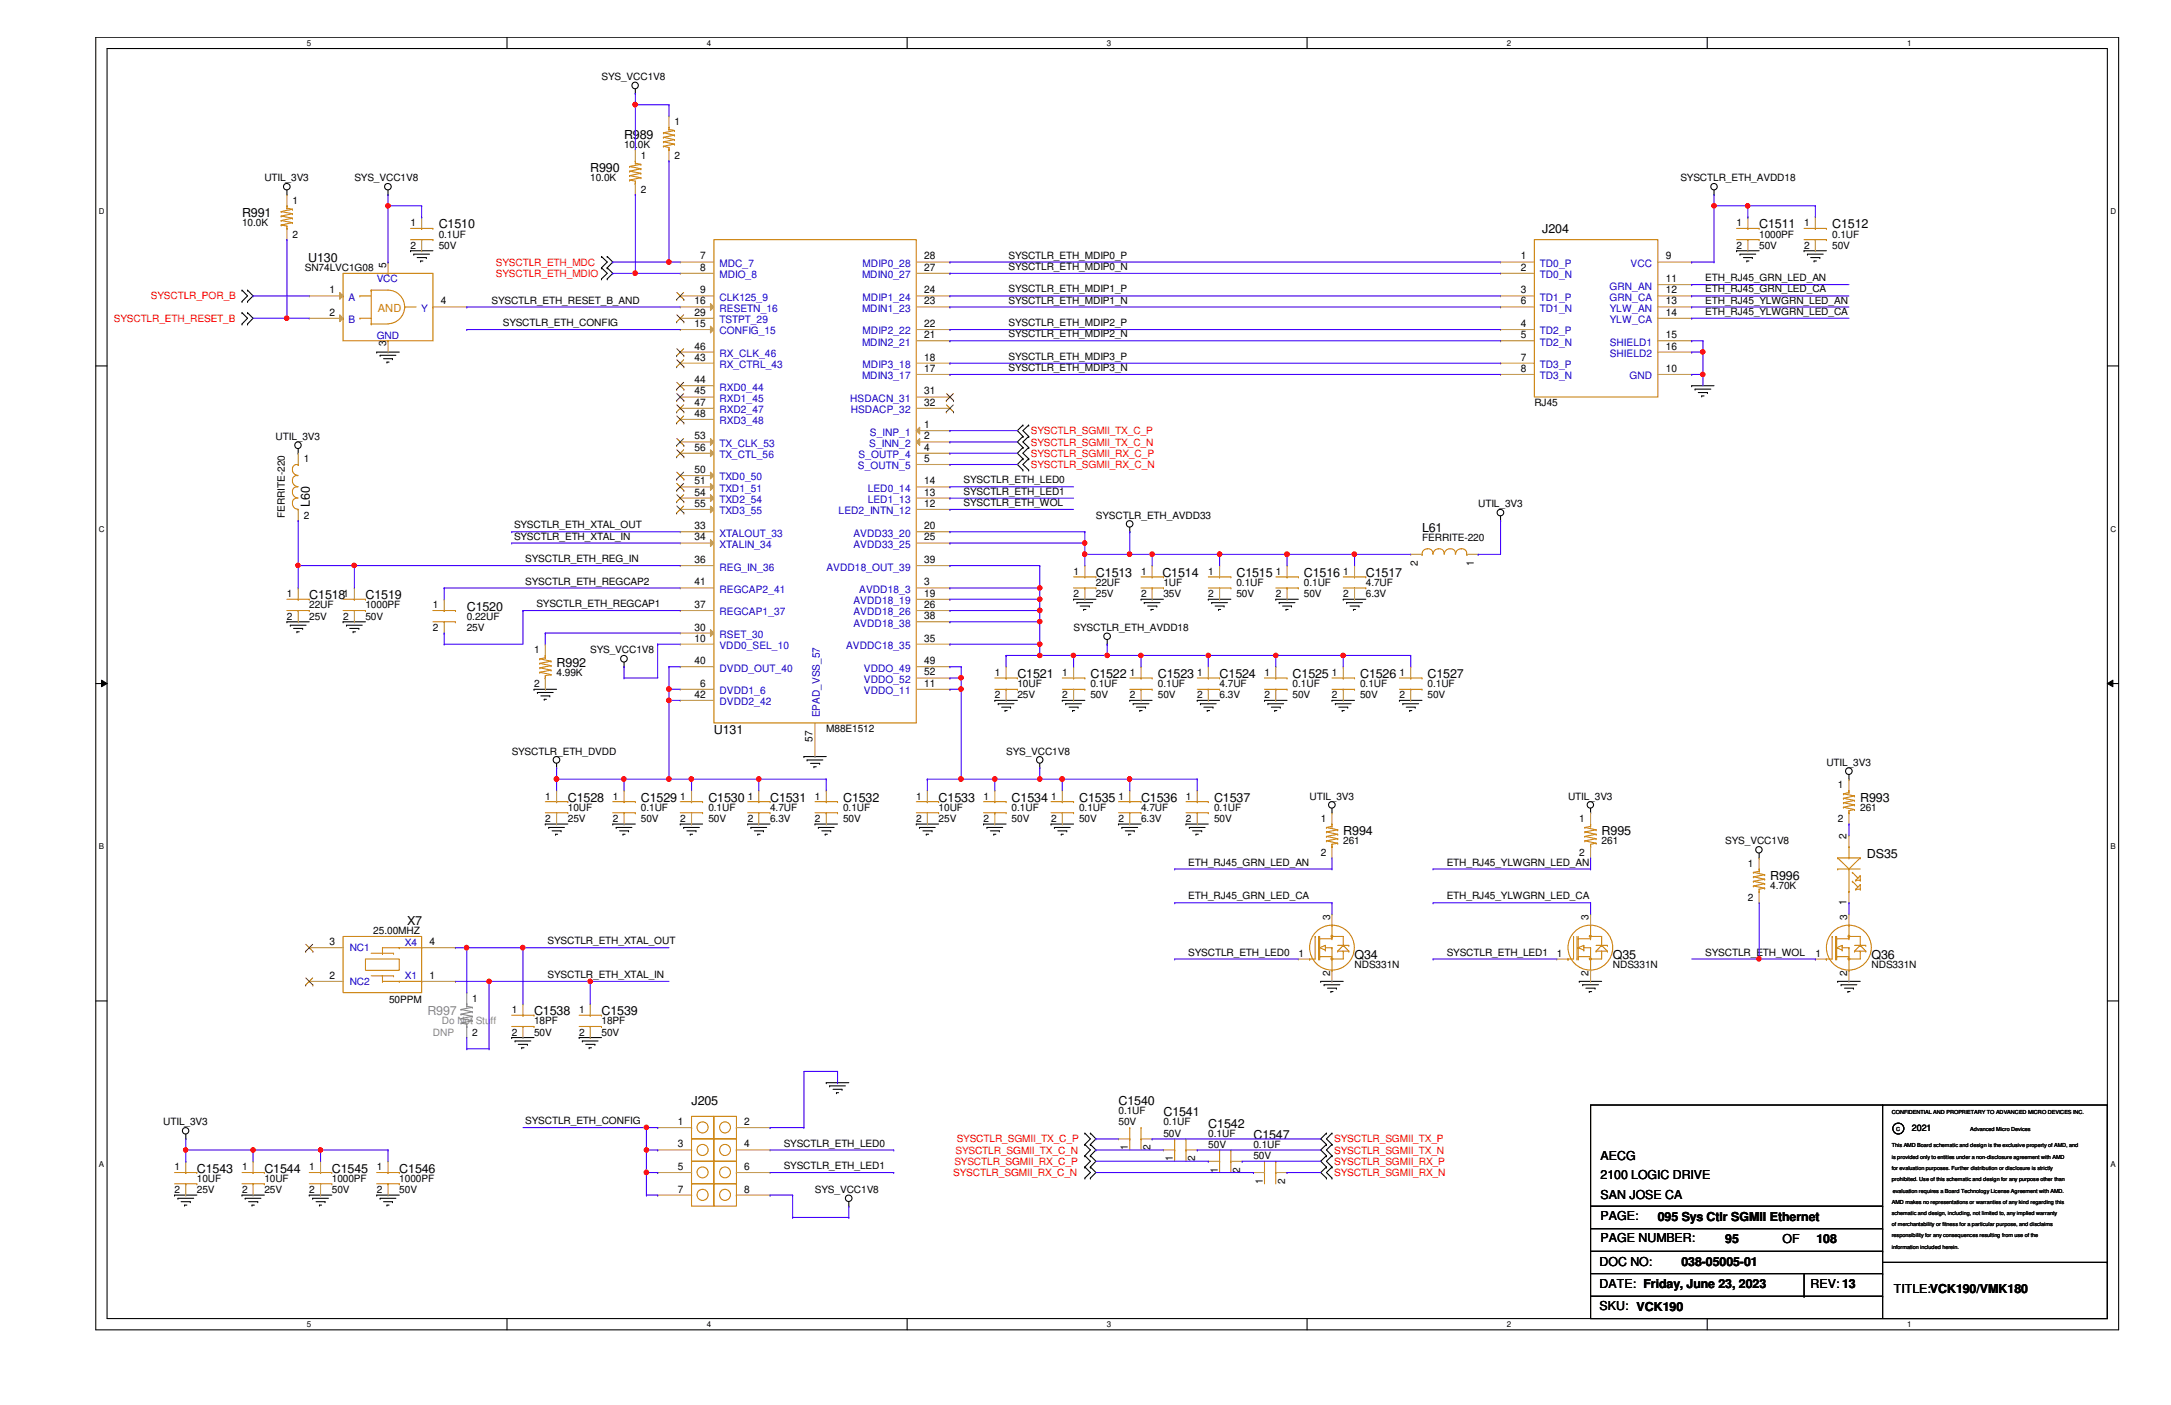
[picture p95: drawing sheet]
<svg xmlns="http://www.w3.org/2000/svg" width="432mm" height="279mm" viewBox="0 0 432 279" stroke-linecap="round" stroke-linejoin="round" font-family="sans-serif">
<defs><g id="words">
<g font-size="2.5">
<text x="124.1" y="27.6">R989</text>
<text x="117.4" y="34.2">R990</text>
<text x="48.1" y="43.2">R991</text>
<text x="87.2" y="45.4">C1510</text>
<text x="306.7" y="46.3">J204</text>
<text x="349.9" y="45.4">C1511</text>
<text x="364.4" y="45.4">C1512</text>
<text x="61.3" y="52.1">U130</text>
<text x="61.6" y="100.8" transform="rotate(-90 61.6 100.8)">L60</text>
<text x="282.8" y="105.8">L61</text>
<text x="61.5" y="119.2">C1518</text>
<text x="72.7" y="119.2">C1519</text>
<text x="218" y="114.7">C1513</text>
<text x="231.2" y="114.7">C1514</text>
<text x="245.9" y="114.7">C1515</text>
<text x="259.3" y="114.7">C1516</text>
<text x="271.7" y="114.7">C1517</text>
<text x="92.8" y="121.4">C1520</text>
<text x="110.7" y="132.6">R992</text>
<text x="202.4" y="134.8">C1521</text>
<text x="216.9" y="134.8">C1522</text>
<text x="230.3" y="134.8">C1523</text>
<text x="242.6" y="134.8">C1524</text>
<text x="257.1" y="134.8">C1525</text>
<text x="270.5" y="134.8">C1526</text>
<text x="283.9" y="134.8">C1527</text>
<text x="142" y="146">U131</text>
<text x="112.9" y="159.4">C1528</text>
<text x="127.5" y="159.4">C1529</text>
<text x="140.9" y="159.4">C1530</text>
<text x="153.2" y="159.4">C1531</text>
<text x="167.7" y="159.4">C1532</text>
<text x="186.7" y="159.4">C1533</text>
<text x="201.2" y="159.4">C1534</text>
<text x="214.6" y="159.4">C1535</text>
<text x="226.9" y="159.4">C1536</text>
<text x="241.5" y="159.4">C1537</text>
<text x="370" y="159.4">R993</text>
<text x="267.2" y="166.1">R994</text>
<text x="318.6" y="166.1">R995</text>
<text x="371.3" y="170.6">DS35</text>
<text x="352.1" y="175">R996</text>
<text x="81" y="184">X7</text>
<text x="269.4" y="190.7">Q34</text>
<text x="320.8" y="190.7">Q35</text>
<text x="372.2" y="190.7">Q36</text>
<text x="106.2" y="201.9">C1538</text>
<text x="119.6" y="201.9">C1539</text>
<text x="137.5" y="219.8">J205</text>
<text x="222.5" y="219.8">C1540</text>
<text x="231.4" y="222">C1541</text>
<text x="240.3" y="224.2">C1542</text>
<text x="249.3" y="226.5">C1547</text>
<text x="39.2" y="233.2">C1543</text>
<text x="52.6" y="233.2">C1544</text>
<text x="66" y="233.2">C1545</text>
<text x="79.4" y="233.2">C1546</text>
<text x="318.3" y="230.7">AECG</text>
<text x="318.3" y="234.5">2100 LOGIC DRIVE</text>
<text x="318.3" y="238.3">SAN JOSE CA</text>
<text x="318.3" y="242.6">PAGE:</text>
<text x="329.7" y="242.8">095 Sys Ctlr SGMII Ethernet</text>
<text x="318.1" y="251.7">DOC NO:</text>
<text x="318.3" y="247.1">PAGE NUMBER:</text>
<text x="334.4" y="251.7">038-05005-01</text>
<text x="343.2" y="247.3">95</text>
<text x="354.5" y="247.3">OF</text>
<text x="361.3" y="247.3">108</text>
<text x="318.1" y="256.2">DATE: Friday, June 23, 2023</text>
<text x="360.1" y="256.2">REV: 13</text>
<text x="376.7" y="257.1">TITLE:VCK190/VMK180</text>
<text x="318.1" y="260.4">SKU: VCK190</text>
</g>
<text font-size="2.5" fill="#878787" x="85" y="201.9">R997</text>
<text font-size="2.2" fill="#cc8006" x="75.1" y="62">AND</text>
<g font-size="2">
<text x="119.6" y="16">SYS_VCC1V8</text>
<text x="124.1" y="29.3">10.0K</text>
<text x="134.2" y="24.9">1</text>
<text x="127.5" y="31.6">1</text>
<text x="134.2" y="31.6">2</text>
<text x="52.6" y="36.1">UTIL_3V3</text>
<text x="58.2" y="40.5">1</text>
<text x="70.5" y="36.1">SYS_VCC1V8</text>
<text x="117.4" y="36.1">10.0K</text>
<text x="127.5" y="38.3">2</text>
<text x="334.2" y="36.1">SYSCTLR_ETH_AVDD18</text>
<text x="48.1" y="45">10.0K</text>
<text x="58.2" y="47.2">2</text>
<text x="81.7" y="45">1</text>
<text x="87.2" y="47.2">0.1UF</text>
<text x="345.4" y="45">1</text>
<text x="349.9" y="47.2">1000PF</text>
<text x="358.8" y="45">1</text>
<text x="364.4" y="47.2">0.1UF</text>
<text x="60.6" y="53.9">SN74LVC1G08</text>
<text x="76.8" y="53.3" transform="rotate(-90 76.8 53.3)">5</text>
<text x="81.7" y="49.5">2</text>
<text x="87.2" y="49.5">50V</text>
<text x="139.3" y="51.6">7</text>
<text x="139.3" y="53.8">8</text>
<text x="183.8" y="51.6">28</text>
<text x="183.8" y="53.8">27</text>
<text x="200.6" y="51.4">SYSCTLR_ETH_MDIP0_P</text>
<text x="200.6" y="53.7">SYSCTLR_ETH_MDIP0_N</text>
<text x="302.5" y="51.6">1</text>
<text x="302.5" y="53.8">2</text>
<text x="331.3" y="51.6">9</text>
<text x="345.4" y="49.5">2</text>
<text x="349.9" y="49.5">50V</text>
<text x="358.8" y="49.5">2</text>
<text x="364.4" y="49.5">50V</text>
<text x="65.5" y="58.3">1</text>
<text x="139.3" y="58.3">9</text>
<text x="183.8" y="58.3">24</text>
<text x="200.6" y="58.2">SYSCTLR_ETH_MDIP1_P</text>
<text x="302.5" y="58.3">3</text>
<text x="331.3" y="56.1">11</text>
<text x="331.3" y="58.3">12</text>
<text x="339.2" y="55.9">ETH_RJ45_GRN_LED_AN</text>
<text x="339.2" y="58.2">ETH_RJ45_GRN_LED_CA</text>
<text x="65.5" y="62.8">2</text>
<text x="87.7" y="60.5">4</text>
<text x="97.7" y="60.4">SYSCTLR_ETH_RESET_B_AND</text>
<text x="100" y="64.9">SYSCTLR_ETH_CONFIG</text>
<text x="138.1" y="60.5">16</text>
<text x="138.1" y="62.8">29</text>
<text x="138.1" y="65">15</text>
<text x="183.8" y="60.5">23</text>
<text x="183.8" y="65">22</text>
<text x="200.6" y="64.9">SYSCTLR_ETH_MDIP2_P</text>
<text x="200.6" y="60.4">SYSCTLR_ETH_MDIP1_N</text>
<text x="302.5" y="65">4</text>
<text x="302.5" y="60.5">6</text>
<text x="331.3" y="60.5">13</text>
<text x="331.3" y="62.8">14</text>
<text x="339.2" y="60.4">ETH_RJ45_YLWGRN_LED_AN</text>
<text x="339.2" y="62.6">ETH_RJ45_YLWGRN_LED_CA</text>
<text x="76.8" y="68.9" transform="rotate(-90 76.8 68.9)">3</text>
<text x="138.1" y="69.5">46</text>
<text x="138.1" y="71.7">43</text>
<text x="183.8" y="67.3">21</text>
<text x="183.8" y="71.7">18</text>
<text x="200.6" y="67.1">SYSCTLR_ETH_MDIP2_N</text>
<text x="200.6" y="71.5">SYSCTLR_ETH_MDIP3_P</text>
<text x="302.5" y="67.3">5</text>
<text x="302.5" y="71.7">7</text>
<text x="331.3" y="67.3">15</text>
<text x="331.3" y="69.5">16</text>
<text x="138.1" y="76.2">44</text>
<text x="183.8" y="74">17</text>
<text x="200.6" y="73.8">SYSCTLR_ETH_MDIP3_N</text>
<text x="302.5" y="74">8</text>
<text x="331.3" y="74">10</text>
<text x="138.1" y="78.4">45</text>
<text x="138.1" y="80.7">47</text>
<text x="138.1" y="82.9">48</text>
<text x="183.8" y="78.4">31</text>
<text x="183.8" y="80.7">32</text>
<text x="305.2" y="80.8">RJ45</text>
<text x="54.8" y="87.5">UTIL_3V3</text>
<text x="138.1" y="87.4">53</text>
<text x="138.1" y="89.6">56</text>
<text x="183.8" y="85.1">1</text>
<text x="183.8" y="87.4">2</text>
<text x="183.8" y="89.6">4</text>
<text x="60.4" y="91.9">1</text>
<text x="138.1" y="94.1">50</text>
<text x="183.8" y="91.9">5</text>
<text x="138.1" y="96.3">51</text>
<text x="138.1" y="98.6">54</text>
<text x="138.1" y="100.8">55</text>
<text x="183.8" y="96.3">14</text>
<text x="183.8" y="98.6">13</text>
<text x="183.8" y="100.8">12</text>
<text x="191.6" y="96.1">SYSCTLR_ETH_LED0</text>
<text x="191.6" y="98.4">SYSCTLR_ETH_LED1</text>
<text x="191.6" y="100.6">SYSCTLR_ETH_WOL</text>
<text x="294" y="100.9">UTIL_3V3</text>
<text x="56.7" y="103.1" transform="rotate(-90 56.7 103.1)">FERRITE-220</text>
<text x="60.4" y="103.1">2</text>
<text x="102.2" y="105.1">SYSCTLR_ETH_XTAL_OUT</text>
<text x="102.2" y="107.3">SYSCTLR_ETH_XTAL_IN</text>
<text x="138.1" y="105.2">33</text>
<text x="138.1" y="107.5">34</text>
<text x="183.8" y="105.2">20</text>
<text x="183.8" y="107.5">25</text>
<text x="218" y="103.1">SYSCTLR_ETH_AVDD33</text>
<text x="282.8" y="107.6">FERRITE-220</text>
<text x="104.5" y="111.8">SYSCTLR_ETH_REG_IN</text>
<text x="138.1" y="112">36</text>
<text x="183.8" y="112">39</text>
<text x="282" y="112.5" transform="rotate(-90 282 112.5)">2</text>
<text x="293.2" y="112.5" transform="rotate(-90 293.2 112.5)">1</text>
<text x="57.1" y="118.7">1</text>
<text x="68.2" y="118.7">1</text>
<text x="104.5" y="116.2">SYSCTLR_ETH_REGCAP2</text>
<text x="138.1" y="116.4">41</text>
<text x="183.8" y="116.4">3</text>
<text x="183.8" y="118.7">19</text>
<text x="213.5" y="114.3">1</text>
<text x="213.5" y="118.7">2</text>
<text x="218" y="116.5">22UF</text>
<text x="218" y="118.7">25V</text>
<text x="226.9" y="114.3">1</text>
<text x="226.9" y="118.7">2</text>
<text x="231.4" y="116.5">1UF</text>
<text x="231.4" y="118.7">35V</text>
<text x="240.3" y="114.3">1</text>
<text x="240.3" y="118.7">2</text>
<text x="245.9" y="116.5">0.1UF</text>
<text x="245.9" y="118.7">50V</text>
<text x="253.7" y="114.3">1</text>
<text x="253.7" y="118.7">2</text>
<text x="259.3" y="116.5">0.1UF</text>
<text x="259.3" y="118.7">50V</text>
<text x="267.2" y="114.3">1</text>
<text x="267.2" y="118.7">2</text>
<text x="271.7" y="116.5">4.7UF</text>
<text x="271.7" y="118.7">6.3V</text>
<text x="57.1" y="123.2">2</text>
<text x="61.5" y="121">22UF</text>
<text x="61.5" y="123.2">25V</text>
<text x="68.2" y="123.2">2</text>
<text x="72.7" y="121">1000PF</text>
<text x="72.7" y="123.2">50V</text>
<text x="86.1" y="121">1</text>
<text x="86.1" y="125.5">2</text>
<text x="92.8" y="123.2">0.22UF</text>
<text x="92.8" y="125.5">25V</text>
<text x="106.7" y="120.7">SYSCTLR_ETH_REGCAP1</text>
<text x="138.1" y="120.9">37</text>
<text x="138.1" y="125.4">30</text>
<text x="183.8" y="120.9">26</text>
<text x="183.8" y="123.1">38</text>
<text x="213.5" y="125.5">SYSCTLR_ETH_AVDD18</text>
<text x="106.2" y="129.9">1</text>
<text x="117.4" y="129.9">SYS_VCC1V8</text>
<text x="138.1" y="127.6">10</text>
<text x="183.8" y="127.6">35</text>
<text x="106.2" y="136.7">2</text>
<text x="110.7" y="134.4">4.99K</text>
<text x="138.1" y="132.1">40</text>
<text x="139.3" y="136.6">6</text>
<text x="183.8" y="132.1">49</text>
<text x="183.8" y="134.3">52</text>
<text x="183.8" y="136.6">11</text>
<text x="197.9" y="134.4">1</text>
<text x="202.4" y="136.7">10UF</text>
<text x="211.3" y="134.4">1</text>
<text x="216.9" y="136.7">0.1UF</text>
<text x="224.7" y="134.4">1</text>
<text x="230.3" y="136.7">0.1UF</text>
<text x="238.1" y="134.4">1</text>
<text x="242.6" y="136.7">4.7UF</text>
<text x="251.5" y="134.4">1</text>
<text x="257.1" y="136.7">0.1UF</text>
<text x="264.9" y="134.4">1</text>
<text x="270.5" y="136.7">0.1UF</text>
<text x="278.3" y="134.4">1</text>
<text x="283.9" y="136.7">0.1UF</text>
<text x="138.1" y="138.8">42</text>
<text x="197.9" y="138.9">2</text>
<text x="202.4" y="138.9">25V</text>
<text x="211.3" y="138.9">2</text>
<text x="216.9" y="138.9">50V</text>
<text x="224.7" y="138.9">2</text>
<text x="230.3" y="138.9">50V</text>
<text x="238.1" y="138.9">2</text>
<text x="242.6" y="138.9">6.3V</text>
<text x="251.5" y="138.9">2</text>
<text x="257.1" y="138.9">50V</text>
<text x="264.9" y="138.9">2</text>
<text x="270.5" y="138.9">50V</text>
<text x="278.3" y="138.9">2</text>
<text x="283.9" y="138.9">50V</text>
<text x="161.6" y="147.5" transform="rotate(-90 161.6 147.5)">57</text>
<text x="164.3" y="145.6">M88E1512</text>
<text x="101.8" y="150.1">SYSCTLR_ETH_DVDD</text>
<text x="200.1" y="150.1">SYS_VCC1V8</text>
<text x="363.3" y="152.3">UTIL_3V3</text>
<text x="108.5" y="159">1</text>
<text x="112.9" y="161.2">10UF</text>
<text x="121.9" y="159">1</text>
<text x="127.5" y="161.2">0.1UF</text>
<text x="135.3" y="159">1</text>
<text x="140.9" y="161.2">0.1UF</text>
<text x="148.7" y="159">1</text>
<text x="153.2" y="161.2">4.7UF</text>
<text x="162.1" y="159">1</text>
<text x="167.7" y="161.2">0.1UF</text>
<text x="182.2" y="159">1</text>
<text x="186.7" y="161.2">10UF</text>
<text x="195.6" y="159">1</text>
<text x="201.2" y="161.2">0.1UF</text>
<text x="209" y="159">1</text>
<text x="214.6" y="161.2">0.1UF</text>
<text x="222.5" y="159">1</text>
<text x="226.9" y="161.2">4.7UF</text>
<text x="235.9" y="159">1</text>
<text x="241.5" y="161.2">0.1UF</text>
<text x="260.5" y="159">UTIL_3V3</text>
<text x="311.9" y="159">UTIL_3V3</text>
<text x="365.5" y="156.8">1</text>
<text x="370" y="161.2">261</text>
<text x="108.5" y="163.4">2</text>
<text x="112.9" y="163.4">25V</text>
<text x="121.9" y="163.4">2</text>
<text x="127.5" y="163.4">50V</text>
<text x="135.3" y="163.4">2</text>
<text x="140.9" y="163.4">50V</text>
<text x="148.7" y="163.4">2</text>
<text x="153.2" y="163.4">6.3V</text>
<text x="162.1" y="163.4">2</text>
<text x="167.7" y="163.4">50V</text>
<text x="182.2" y="163.4">2</text>
<text x="186.7" y="163.4">25V</text>
<text x="195.6" y="163.4">2</text>
<text x="201.2" y="163.4">50V</text>
<text x="209" y="163.4">2</text>
<text x="214.6" y="163.4">50V</text>
<text x="222.5" y="163.4">2</text>
<text x="226.9" y="163.4">6.3V</text>
<text x="235.9" y="163.4">2</text>
<text x="241.5" y="163.4">50V</text>
<text x="262.7" y="163.4">1</text>
<text x="267.2" y="167.9">261</text>
<text x="314.1" y="163.4">1</text>
<text x="318.6" y="167.9">261</text>
<text x="343.2" y="167.9">SYS_VCC1V8</text>
<text x="365.5" y="163.4">2</text>
<text x="367.2" y="166.8" transform="rotate(-90 367.2 166.8)">2</text>
<text x="236.3" y="172.1">ETH_RJ45_GRN_LED_AN</text>
<text x="262.7" y="170.2">2</text>
<text x="287.7" y="172.1">ETH_RJ45_YLWGRN_LED_AN</text>
<text x="314.1" y="170.2">2</text>
<text x="347.6" y="172.4">1</text>
<text x="236.3" y="178.9">ETH_RJ45_GRN_LED_CA</text>
<text x="287.7" y="178.9">ETH_RJ45_YLWGRN_LED_CA</text>
<text x="347.6" y="179.1">2</text>
<text x="352.1" y="176.9">4.70K</text>
<text x="367.2" y="180" transform="rotate(-90 367.2 180)">1</text>
<text x="74.3" y="185.8">25.00MHZ</text>
<text x="264.5" y="182.9" transform="rotate(-90 264.5 182.9)">3</text>
<text x="316" y="182.9" transform="rotate(-90 316 182.9)">3</text>
<text x="367.4" y="182.9" transform="rotate(-90 367.4 182.9)">3</text>
<text x="65.5" y="188">3</text>
<text x="85.4" y="188">4</text>
<text x="108.9" y="187.8">SYSCTLR_ETH_XTAL_OUT</text>
<text x="236.3" y="190">SYSCTLR_ETH_LED0</text>
<text x="258.2" y="190.3">1</text>
<text x="287.7" y="190">SYSCTLR_ETH_LED1</text>
<text x="309.6" y="190.3">1</text>
<text x="339.2" y="190">SYSCTLR_ETH_WOL</text>
<text x="361.1" y="190.3">1</text>
<text x="65.5" y="194.6">2</text>
<text x="85.4" y="194.6">1</text>
<text x="108.9" y="194.5">SYSCTLR_ETH_XTAL_IN</text>
<text x="264.5" y="194.1" transform="rotate(-90 264.5 194.1)">2</text>
<text x="269.4" y="192.5">NDS331N</text>
<text x="316" y="194.1" transform="rotate(-90 316 194.1)">2</text>
<text x="320.8" y="192.5">NDS331N</text>
<text x="367.4" y="194.1" transform="rotate(-90 367.4 194.1)">2</text>
<text x="372.2" y="192.5">NDS331N</text>
<text x="77.4" y="199.4">50PPM</text>
<text x="93.9" y="199.2">1</text>
<text x="101.8" y="201.5">1</text>
<text x="106.2" y="203.7">18PF</text>
<text x="115.2" y="201.5">1</text>
<text x="119.6" y="203.7">18PF</text>
<text x="93.9" y="206">2</text>
<text x="101.8" y="206">2</text>
<text x="106.2" y="206">50V</text>
<text x="115.2" y="206">2</text>
<text x="119.6" y="206">50V</text>
<text x="222.5" y="221.6">0.1UF</text>
<text x="32.5" y="223.8">UTIL_3V3</text>
<text x="104.5" y="223.6">SYSCTLR_ETH_CONFIG</text>
<text x="134.8" y="223.7">1</text>
<text x="148" y="223.7">2</text>
<text x="222.5" y="223.8">50V</text>
<text x="231.4" y="223.8">0.1UF</text>
<text x="231.4" y="226.1">50V</text>
<text x="240.3" y="226.1">0.1UF</text>
<text x="34.7" y="232.7">1</text>
<text x="48.1" y="232.7">1</text>
<text x="61.5" y="232.7">1</text>
<text x="74.9" y="232.7">1</text>
<text x="134.8" y="228.2">3</text>
<text x="134.8" y="232.7">5</text>
<text x="148" y="228.2">4</text>
<text x="148" y="232.7">6</text>
<text x="155.9" y="232.5">SYSCTLR_ETH_LED1</text>
<text x="155.9" y="228">SYSCTLR_ETH_LED0</text>
<text x="224.3" y="228.7" transform="rotate(-90 224.3 228.7)">1</text>
<text x="228.8" y="228.7" transform="rotate(-90 228.8 228.7)">2</text>
<text x="233.3" y="230.9" transform="rotate(-90 233.3 230.9)">1</text>
<text x="237.7" y="230.9" transform="rotate(-90 237.7 230.9)">2</text>
<text x="240.3" y="228.3">50V</text>
<text x="242.2" y="233.2" transform="rotate(-90 242.2 233.2)">1</text>
<text x="246.7" y="233.2" transform="rotate(-90 246.7 233.2)">2</text>
<text x="249.3" y="228.3">0.1UF</text>
<text x="249.3" y="230.5">50V</text>
<text x="34.7" y="237.2">2</text>
<text x="39.2" y="235">10UF</text>
<text x="39.2" y="237.2">25V</text>
<text x="48.1" y="237.2">2</text>
<text x="52.6" y="235">10UF</text>
<text x="52.6" y="237.2">25V</text>
<text x="61.5" y="237.2">2</text>
<text x="66" y="235">1000PF</text>
<text x="66" y="237.2">50V</text>
<text x="74.9" y="237.2">2</text>
<text x="79.4" y="235">1000PF</text>
<text x="79.4" y="237.2">50V</text>
<text x="134.8" y="237.2">7</text>
<text x="148" y="237.2">8</text>
<text x="162.1" y="237.2">SYS_VCC1V8</text>
<text x="251.2" y="235.4" transform="rotate(-90 251.2 235.4)">1</text>
<text x="255.6" y="235.4" transform="rotate(-90 255.6 235.4)">2</text>
</g>
<g font-size="2" fill="#f00">
<text x="98.6" y="52.8">SYSCTLR_ETH_MDC</text>
<text x="30" y="59.5">SYSCTLR_POR_B</text>
<text x="98.6" y="55.1">SYSCTLR_ETH_MDIO</text>
<text x="22.6" y="64">SYSCTLR_ETH_RESET_B</text>
<text x="205" y="86.4">SYSCTLR_SGMII_TX_C_P</text>
<text x="205" y="88.6">SYSCTLR_SGMII_TX_C_N</text>
<text x="205" y="90.8">SYSCTLR_SGMII_RX_C_P</text>
<text x="205" y="93">SYSCTLR_SGMII_RX_C_N</text>
<text x="190.3" y="227.2">SYSCTLR_SGMII_TX_C_P</text>
<text x="265.4" y="227.2">SYSCTLR_SGMII_TX_P</text>
<text x="189.6" y="233.9">SYSCTLR_SGMII_RX_C_N</text>
<text x="189.8" y="231.6">SYSCTLR_SGMII_RX_C_P</text>
<text x="190" y="229.4">SYSCTLR_SGMII_TX_C_N</text>
<text x="265.4" y="229.4">SYSCTLR_SGMII_TX_N</text>
<text x="265.4" y="231.6">SYSCTLR_SGMII_RX_P</text>
<text x="265.4" y="233.9">SYSCTLR_SGMII_RX_N</text>
</g>
<g font-size="2" fill="#00c">
<text x="143.1" y="53.1">MDC_7</text>
<text x="171.6" y="53.1">MDIP0_28</text>
<text x="306.3" y="53.1">TD0_P</text>
<text x="324.3" y="53.1">VCC</text>
<text x="69.3" y="59.8">A</text>
<text x="74.9" y="56.2">VCC</text>
<text x="143.1" y="55.3">MDIO_8</text>
<text x="143.1" y="59.8">CLK125_9</text>
<text x="171.4" y="55.3">MDIN0_27</text>
<text x="171.6" y="59.8">MDIP1_24</text>
<text x="306.3" y="55.3">TD0_N</text>
<text x="306.3" y="59.8">TD1_P</text>
<text x="320.1" y="57.6">GRN_AN</text>
<text x="320.1" y="59.8">GRN_CA</text>
<text x="69.3" y="64.3">B</text>
<text x="83.7" y="62">Y</text>
<text x="143.1" y="62">RESETN_16</text>
<text x="143.1" y="64.3">TSTPT_29</text>
<text x="171.4" y="62">MDIN1_23</text>
<text x="306.3" y="62">TD1_N</text>
<text x="320.2" y="62">YLW_AN</text>
<text x="320.2" y="64.3">YLW_CA</text>
<text x="74.9" y="67.4">GND</text>
<text x="143.1" y="66.5">CONFIG_15</text>
<text x="143.1" y="71">RX_CLK_46</text>
<text x="171.4" y="68.7">MDIN2_21</text>
<text x="171.6" y="66.5">MDIP2_22</text>
<text x="306.3" y="66.5">TD2_P</text>
<text x="306.3" y="68.7">TD2_N</text>
<text x="320.2" y="68.7">SHIELD1</text>
<text x="320.2" y="71">SHIELD2</text>
<text x="143.1" y="73.2">RX_CTRL_43</text>
<text x="143.1" y="77.7">RXD0_44</text>
<text x="171.4" y="75.4">MDIN3_17</text>
<text x="171.6" y="73.2">MDIP3_18</text>
<text x="306.3" y="73.2">TD3_P</text>
<text x="306.3" y="75.4">TD3_N</text>
<text x="324.1" y="75.4">GND</text>
<text x="143.1" y="79.9">RXD1_45</text>
<text x="143.1" y="82.2">RXD2_47</text>
<text x="169.1" y="79.9">HSDACN_31</text>
<text x="169.2" y="82.2">HSDACP_32</text>
<text x="143.1" y="84.4">RXD3_48</text>
<text x="143.1" y="88.9">TX_CLK_53</text>
<text x="172.9" y="88.9">S_INN_2</text>
<text x="173" y="86.6">S_INP_1</text>
<text x="143.1" y="91.1">TX_CTL_56</text>
<text x="143.1" y="95.5">TXD0_50</text>
<text x="170.6" y="93.3">S_OUTN_5</text>
<text x="170.8" y="91.1">S_OUTP_4</text>
<text x="143.1" y="97.8">TXD1_51</text>
<text x="143.1" y="100">TXD2_54</text>
<text x="172.6" y="97.8">LED0_14</text>
<text x="172.6" y="100">LED1_13</text>
<text x="143.1" y="102.3">TXD3_55</text>
<text x="143.1" y="106.7">XTALOUT_33</text>
<text x="166.8" y="102.3">LED2_INTN_12</text>
<text x="169.8" y="106.7">AVDD33_20</text>
<text x="143.1" y="109">XTALIN_34</text>
<text x="143.1" y="113.5">REG_IN_36</text>
<text x="164.4" y="113.5">AVDD18_OUT_39</text>
<text x="169.8" y="109">AVDD33_25</text>
<text x="143.1" y="117.9">REGCAP2_41</text>
<text x="170.9" y="117.9">AVDD18_3</text>
<text x="143.1" y="122.4">REGCAP1_37</text>
<text x="169.8" y="120.1">AVDD18_19</text>
<text x="169.8" y="122.4">AVDD18_26</text>
<text x="169.8" y="124.6">AVDD18_38</text>
<text x="143.1" y="126.9">RSET_30</text>
<text x="143.1" y="129.1">VDD0_SEL_10</text>
<text x="168.3" y="129.1">AVDDC18_35</text>
<text x="143.1" y="133.6">DVDD_OUT_40</text>
<text x="171.8" y="133.6">VDDO_49</text>
<text x="171.8" y="135.8">VDDO_52</text>
<text x="143.1" y="138">DVDD1_6</text>
<text x="143.1" y="140.2">DVDD2_42</text>
<text x="163.1" y="142.7" transform="rotate(-90 163.1 142.7)">EPAD_VSS_57</text>
<text x="171.8" y="138">VDDO_11</text>
<text x="69.6" y="189.2">NC1</text>
<text x="80.5" y="188">X4</text>
<text x="69.6" y="195.9">NC2</text>
<text x="80.5" y="194.8">X1</text>
</g>
<g font-size="2" fill="#878787">
<text x="87.9" y="203.7">Do Not Stuff</text>
<text x="86.1" y="206">DNP</text>
</g>
<text font-size="1.8" x="380.3" y="225">2021</text>
<g font-size="1.6">
<text x="61" y="9.1">5</text>
<text x="140.6" y="9.1">4</text>
<text x="220.2" y="9.1">3</text>
<text x="299.7" y="9.1">2</text>
<text x="379.3" y="9.1">1</text>
<text x="19.6" y="42.6">D</text>
<text x="419.7" y="42.6">D</text>
<text x="19.6" y="105.7">C</text>
<text x="419.7" y="105.7">C</text>
<text x="19.6" y="168.9">B</text>
<text x="419.7" y="168.9">B</text>
<text x="19.6" y="232">A</text>
<text x="419.7" y="232">A</text>
<text x="61" y="263.9">5</text>
<text x="140.6" y="263.9">4</text>
<text x="220.2" y="263.9">3</text>
<text x="299.7" y="263.9">2</text>
<text x="379.3" y="263.9">1</text>
</g>
<g font-size="1.1">
<text x="376.3" y="221.5">CONFIDENTIAL AND PROPRIETARY TO ADVANCED MICRO DEVICES INC.</text>
<text x="377.1" y="224.8">C</text>
<text x="391.9" y="224.8">Advanced Micro Devices</text>
<text x="376.3" y="232.7">for evaluation purposes. Further distribution or disclosure is strictly</text>
<text x="376.3" y="230.4">is provided only to entities under a non-disclosure agreement with AMD</text>
<text x="376.3" y="228.2">This AMD Board schematic and design is the exclusive property of AMD, and</text>
<text x="376.3" y="234.9">prohibited. Use of this schematic and design for any purpose other than</text>
<text x="376.3" y="239.4">AMD makes no representations or warranties of any kind regarding this</text>
<text x="376.5" y="237.2">evaluation requires a Board Technology License Agreement with AMD.</text>
<text x="376.3" y="241.6">schematic and design, including, not limited to, any implied warranty</text>
<text x="376.3" y="243.8">of merchantability or fitness for a particular purpose, and disclaims</text>
<text x="376.3" y="246.1">responsibility for any consequences resulting from use of the</text>
<text x="376.3" y="248.3">information included herein.</text>
</g>
</g></defs>
<path d="M19.1 7.4h402.3v257.1h-402.3zM21.3 9.7h397.8v252.5h-397.8z" fill="none" stroke="#000" stroke-width=".21"/>
<g fill="#fff">
<path d="M61 7.7h.9v1.7h-.9z"/>
<path d="M61 262.5h.9v1.7h-.9z"/>
</g>
<path d="M100.8 7.4v2.3M100.8 262.2v2.3" fill="none" stroke="#000" stroke-width=".21"/>
<g fill="#fff">
<path d="M140.6 7.7h.9v1.7h-.9z"/>
<path d="M140.6 262.5h.9v1.7h-.9z"/>
</g>
<path d="M180.4 7.4v2.3M180.4 262.2v2.3" fill="none" stroke="#000" stroke-width=".21"/>
<g fill="#fff">
<path d="M220.2 7.7h.9v1.7h-.9z"/>
<path d="M220.2 262.5h.9v1.7h-.9z"/>
</g>
<path d="M260 7.4v2.3M260 262.2v2.3" fill="none" stroke="#000" stroke-width=".21"/>
<g fill="#fff">
<path d="M299.7 7.7h.9v1.7h-.9z"/>
<path d="M299.7 262.5h.9v1.7h-.9z"/>
</g>
<path d="M339.6 7.4v2.3M339.6 262.2v2.3" fill="none" stroke="#000" stroke-width=".21"/>
<g fill="#fff">
<path d="M379.3 7.7h.9v1.7h-.9z"/>
<path d="M379.3 262.5h.9v1.7h-.9z"/>
<path d="M19.6 41.2h1.2v1.8h-1.2z"/>
<path d="M419.7 41.2h1.2v1.8h-1.2z"/>
<path d="M19.6 104.3h1.2v1.8h-1.2z"/>
<path d="M419.7 104.3h1.2v1.8h-1.2z"/>
</g>
<path d="M19.1 72.8h2.2M419.1 72.8h2.3" fill="none" stroke="#000" stroke-width=".21"/>
<g fill="#fff">
<path d="M19.6 167.5h1.1v1.7h-1.1z"/>
<path d="M419.7 167.5h1.1v1.7h-1.1z"/>
</g>
<path d="M19.1 135.9h2.2M419.1 135.9h2.3" fill="none" stroke="#000" stroke-width=".21"/>
<path d="M20.2 135.3l1.1 .6-1.1 .7zM419.1 135.9l1.1-.6v1.3z" fill="#000"/>
<path d="M20.2 135.3l1.1 .6-1.1 .7zM419.1 135.9l1.1-.6v1.3z" fill="none" stroke="#000" stroke-width=".2"/>
<g fill="#fff">
<path d="M19.6 230.6h1.1v1.8h-1.1z"/>
<path d="M419.7 230.6h1.1v1.8h-1.1z"/>
</g>
<g fill="none" stroke="#000" stroke-width=".21">
<path d="M126.4 18.6h.1M126.4 17.7v.9M57.1 38.7h.1M57.1 37.8v.9M77.2 38.7h.1M77.2 37.8v.9M340.9 38.7h.1M340.9 37.8v.9M48.1 59.9h.1M48.1 57.7h.1M48.1 57.7l1.1 1.1-1.1 1.1M49.2 57.7h.1"/>
<path d="M49.2 59.9h.1M49.2 57.7l1.1 1.1-1.1 1.1M81.7 49.9h.1M81.7 49.9h4.4M82.3 50.5h.1M82.3 50.5h3.1M83 51.2h1.8M83.7 51.9h.1M83.7 51.9h.4M84.8 51.2h.1M119.6 53.3h.1M119.6 51h.1"/>
<path d="M119.6 55.5h.1M119.6 51l1.2 1.1-1.2 1.2M119.6 53.3l1.2 1.1-1.2 1.1M120.8 51h.1M120.8 53.3h.1M120.8 55.5h.1M120.8 51l1.1 1.1-1.1 1.2M120.8 53.3l1.1 1.1-1.1 1.1M345.4 49.9h.1M345.4 49.9h4.5M346.1 50.5h.1M346.1 50.5h3.1"/>
<path d="M346.8 51.2h1.7M347.4 51.9h.1M347.4 51.9h.5M348.5 51.2h.1M358.8 49.9h.1M358.8 49.9h4.5M359.5 50.5h.1M359.5 50.5h3.1M360.1 51.2h1.9M360.8 51.9h.1M360.8 51.9h.5M362 51.2h.1"/>
<path d="M48.1 64.4h.1M48.1 62.2h.1M48.1 62.2l1.1 1.1-1.1 1.1M49.2 62.2h.1M49.2 64.4h.1M49.2 62.2l1.1 1.1-1.1 1.1M74.9 70h.1M74.9 70h4.5M75.6 70.7h.1M75.6 70.7h3.1M76.3 71.3h1.8M77 72h.1"/>
<path d="M77 72h.4M78.1 71.3h.1M336.5 76.7h.1M336.5 76.7h4.4M337.1 77.4h.1M337.1 77.4h3.2M337.8 78.1h1.8M338.5 78.7h.1M338.5 78.7h.4M339.6 78.1h.1M59.3 90.1h.1M59.3 89.2v.9"/>
<path d="M203.5 84.5h.1M203.5 86.8h.1M203.5 89h.1M203.5 91.2h.1M203.5 93.5h.1M203.5 84.5l-1.1 1.1 1.1 1.2M203.5 86.8l-1.1 1.1 1.1 1.1M203.5 89l-1.1 1.1 1.1 1.1M203.5 91.2l-1.1 1.2 1.1 1.1M204.6 86.8h.1M204.6 84.5h.1M204.6 89h.1"/>
<path d="M204.6 91.2h.1M204.6 93.5h.1M204.6 84.5l-1.1 1.1 1.1 1.2M204.6 86.8l-1.1 1.1 1.1 1.1M204.6 89l-1.1 1.1 1.1 1.1M204.6 91.2l-1.1 1.2 1.1 1.1M213.5 119.2h.1M213.5 119.2h4.5M214.2 119.8h.1M214.2 119.8h3.1M224.7 105.7h.1M224.7 104.9v.8"/>
<path d="M226.9 119.2h.1M226.9 119.2h4.5M227.6 119.8h.1M227.6 119.8h3.1M240.3 119.2h.1M240.3 119.2h4.5M241 119.8h.1M241 119.8h3.1M253.7 119.2h.1M253.7 119.2h4.5M254.4 119.8h.1M254.4 119.8h3.2"/>
<path d="M267.2 119.2h.1M267.2 119.2h4.5M267.8 119.8h.1M267.8 119.8h3.2M298.5 103.5h.1M298.5 102.6v.9M57.1 123.7h.1M57.1 123.7h4.4M57.7 124.3h.1M57.7 124.3h3.2M58.4 125h1.8M59.1 125.6h.1"/>
<path d="M59.1 125.6h.4M60.2 125h.1M68.2 123.7h.1M68.2 123.7h4.5M68.9 124.3h.1M68.9 124.3h3.2M69.6 125h1.8M70.2 125.6h.1M70.2 125.6h.5M71.4 125h.1M106.2 137.1h.1M106.2 137.1h4.5"/>
<path d="M106.9 137.7h.1M106.9 137.7h3.1M107.6 138.4h1.7M108.2 139.1h.1M108.2 139.1h.5M109.3 138.4h.1M124.1 132.6h.1M124.1 131.7v.9M197.9 139.3h.1M197.9 139.3h4.5M198.5 140h.1M198.5 140h3.2"/>
<path d="M211.3 139.3h.1M211.3 139.3h4.5M212 140h.1M212 140h3.1M214.8 120.5h1.9M215.5 121.2h.1M215.5 121.2h.5M216.7 120.5h.1M220.2 128.1h.1M220.2 127.2v.9M224.7 139.3h.1M224.7 139.3h4.5"/>
<path d="M225.4 140h.1M225.4 140h3.1M228.3 120.5h1.8M228.9 121.2h.1M228.9 121.2h.5M230.1 120.5h.1M238.1 139.3h.1M238.1 139.3h4.5M238.8 140h.1M238.8 140h3.1M241.7 120.5h1.8M242.4 121.2h.1"/>
<path d="M242.4 121.2h.4M243.5 120.5h.1M251.5 139.3h.1M251.5 139.3h4.5M252.2 140h.1M252.2 140h3.1M255.1 120.5h1.8M255.8 121.2h.1M255.8 121.2h.4M256.9 120.5h.1M264.9 139.3h.1M264.9 139.3h4.5"/>
<path d="M265.6 140h.1M265.6 140h3.1M268.5 120.5h1.8M269.2 121.2h.1M269.2 121.2h.4M270.3 120.5h.1M278.3 139.3h.1M278.3 139.3h4.5M279 140h.1M279 140h3.2M110.7 152.7h.1M110.7 151.8v.9"/>
<path d="M159.9 150.5h.1M159.9 150.5h4.4M160.5 151.1h.1M160.5 151.1h3.2M161.2 151.8h1.8M161.9 152.5h.1M161.9 152.5h.4M163 151.8h.1M199.2 140.6h1.8M199.9 141.3h.1M199.9 141.3h.4M201 140.6h.1"/>
<path d="M206.8 152.7h.1M206.8 151.8v.9M212.6 140.6h1.8M213.3 141.3h.1M213.3 141.3h.4M214.4 140.6h.1M226 140.6h1.8M226.7 141.3h.1M226.7 141.3h.5M227.8 140.6h.1M239.4 140.6h1.9M240.1 141.3h.1"/>
<path d="M240.1 141.3h.5M241.3 140.6h.1M252.9 140.6h1.7M253.5 141.3h.1M253.5 141.3h.5M254.6 140.6h.1M266.3 140.6h1.8M267 141.3h.1M267 141.3h.4M268.1 140.6h.1M279.7 140.6h1.8M280.4 141.3h.1"/>
<path d="M280.4 141.3h.4M281.5 140.6h.1M367.7 154.9h.1M367.7 154.1v.8M108.5 163.9h.1M108.5 163.9h4.4M109.1 164.5h.1M109.1 164.5h3.2M109.8 165.2h1.8M110.5 165.9h.1M110.5 165.9h.4M111.6 165.2h.1"/>
<path d="M121.9 163.9h.1M121.9 163.9h4.5M122.6 164.5h.1M122.6 164.5h3.1M123.2 165.2h1.8M123.9 165.9h.1M123.9 165.9h.4M125 165.2h.1M135.3 163.9h.1M135.3 163.9h4.4M136 164.5h.1M136 164.5h3.1"/>
<path d="M136.6 165.2h1.8M137.3 165.9h.1M137.3 165.9h.5M138.4 165.2h.1M148.7 163.9h.1M148.7 163.9h4.5M149.4 164.5h.1M149.4 164.5h3.1M150 165.2h1.8M150.7 165.9h.1M150.7 165.9h.5M151.8 165.2h.1"/>
<path d="M162.1 163.9h.1M162.1 163.9h4.5M162.8 164.5h.1M162.8 164.5h3.1M163.4 165.2h1.8M164.1 165.9h.1M164.1 165.9h.4M165.2 165.2h.1M182.2 163.9h.1M182.2 163.9h4.5M182.9 164.5h.1M182.9 164.5h3.1"/>
<path d="M183.6 165.2h1.8M184.2 165.9h.1M184.2 165.9h.5M185.4 165.2h.1M195.6 163.9h.1M195.6 163.9h4.5M196.3 164.5h.1M196.3 164.5h3.1M197 165.2h1.8M197.7 165.9h.1M197.7 165.9h.4M198.8 165.2h.1"/>
<path d="M209 163.9h.1M209 163.9h4.5M209.7 164.5h.1M209.7 164.5h3.2M210.4 165.2h1.8M211.1 165.9h.1M211.1 165.9h.4M212.2 165.2h.1M222.5 163.9h.1M222.5 163.9h4.4M223.1 164.5h.1M223.1 164.5h3.2"/>
<path d="M223.8 165.2h1.8M224.5 165.9h.1M224.5 165.9h.4M225.6 165.2h.1M235.9 163.9h.1M235.9 163.9h4.4M236.6 164.5h.1M236.6 164.5h3.1M237.2 165.2h1.8M237.9 165.9h.1M237.9 165.9h.4M239 165.2h.1"/>
<path d="M264.9 161.6h.1M264.9 160.7v.9M316.4 161.6h.1M316.4 160.7v.9M349.9 170.6h.1M349.9 169.7v.9M19.1 199.1h2.2M262.7 195.2h.1M262.7 195.2h4.5M263.4 195.8h.1M263.4 195.8h3.1M264 196.5h1.8"/>
<path d="M264.7 197.2h.1M264.7 197.2h.4M265.8 196.5h.1M314.1 195.2h.1M314.1 195.2h4.5M314.8 195.8h.1M314.8 195.8h3.1M315.4 196.5h1.8M316.1 197.2h.1M316.1 197.2h.5M317.2 196.5h.1M365.5 195.2h.1"/>
<path d="M365.5 195.2h4.5M366.2 195.8h.1M366.2 195.8h3.1M366.9 196.5h1.7M367.5 197.2h.1M367.5 197.2h.5M368.6 196.5h.1M419.1 199.1h2.3M101.8 206.3h.1M101.8 206.3h4.4M102.4 207h.1M102.4 207h3.2"/>
<path d="M103.1 207.7h1.8M103.8 208.4h.1M103.8 208.4h.4M104.9 207.7h.1M115.2 206.3h.1M115.2 206.3h4.4M115.8 207h.1M115.8 207h3.2M116.5 207.7h1.8M117.2 208.4h.1M117.2 208.4h.4M118.3 207.7h.1"/>
<path d="M164.3 215.3h.1M164.3 215.3h4.5M165 215.9h.1M165 215.9h3.1M165.7 216.6h1.8M166.4 217.3h.1M166.4 217.3h.4M167.5 216.6h.1M316.4 219.8h102.7v42.4h-102.7zM374.4 219.8h.1M374.4 219.8v42.4M34.7 237.7h.1"/>
<path d="M34.7 237.7h4.5M35.4 238.3h.1M35.4 238.3h3.1M36 239h1.8M36.7 239.6h.1M36.7 239.6h.5M37 226.5h.1M37 225.6v.9M37.8 239h.1M48.1 237.7h.1M48.1 237.7h4.5M48.8 238.3h.1"/>
<path d="M48.8 238.3h3.1M49.4 239h1.9M50.1 239.6h.1M50.1 239.6h.5M51.3 239h.1M61.5 237.7h.1M61.5 237.7h4.5M62.2 238.3h.1M62.2 238.3h3.1M62.9 239h1.7M63.5 239.6h.1M63.5 239.6h.5"/>
<path d="M64.6 239h.1M74.9 237.7h.1M74.9 237.7h4.5M75.6 238.3h.1M75.6 238.3h3.1M76.3 239h1.8M77 239.6h.1M77 239.6h.4M78.1 239h.1M168.8 239.9h.1M168.8 239v.9M215.8 227.6h.1"/>
<path d="M215.8 225.3h.1M215.8 229.8h.1M215.8 232.1h.1M215.8 234.3h.1M215.8 225.3l1.1 1.2-1.1 1.1M215.8 227.6l1.1 1.1-1.1 1.1M215.8 229.8l1.1 1.1-1.1 1.2M215.8 232.1l1.1 1.1-1.1 1.1M216.9 225.3h.1M216.9 227.6h.1M216.9 229.8h.1M216.9 232.1h.1"/>
<path d="M216.9 234.3h.1M216.9 225.3l1.1 1.2-1.1 1.1M216.9 227.6l1.1 1.1-1.1 1.1M216.9 229.8l1.1 1.1-1.1 1.2M216.9 232.1l1.1 1.1-1.1 1.1M263.8 225.3h.1M263.8 227.6h.1M263.8 229.8h.1M263.8 232.1h.1M263.8 234.3h.1M263.8 225.3l-1.1 1.2 1.1 1.1M263.8 227.6l-1.1 1.1 1.1 1.1"/>
<path d="M263.8 229.8l-1.1 1.1 1.1 1.2M263.8 232.1l-1.1 1.1 1.1 1.1M264.9 227.6h.1M264.9 225.3h.1M264.9 229.8h.1M264.9 232.1h.1M264.9 234.3h.1M264.9 225.3l-1.1 1.2 1.1 1.1M264.9 227.6l-1.1 1.1 1.1 1.1M264.9 229.8l-1.1 1.1 1.1 1.2M264.9 232.1l-1.1 1.1 1.1 1.1M316.4 239.9h58"/>
<path d="M374.4 239.9h.1M316.4 244.3h58M316.4 248.8h58M316.4 253.3h58M316.4 257.8h58M358.8 257.8h.1M358.8 253.3v4.5M374.4 244.3h.1M374.4 248.8h.1M374.4 253.3h.1M374.4 257.8h.1M374.4 251h44.7"/>
<path d="M419.1 251h.1"/>
<circle cx="126.3" cy="17" r=".65"/>
<circle cx="57" cy="37.1" r=".66"/>
<circle cx="77.2" cy="37.1" r=".66"/>
<circle cx="340.9" cy="37.1" r=".64"/>
<circle cx="59.3" cy="88.5" r=".65"/>
<circle cx="224.7" cy="104.2" r=".66"/>
<circle cx="298.4" cy="101.9" r=".66"/>
<circle cx="124.1" cy="131" r=".66"/>
<circle cx="220.2" cy="126.5" r=".66"/>
<circle cx="110.7" cy="151.1" r=".66"/>
<circle cx="206.8" cy="151.1" r=".65"/>
<circle cx="367.7" cy="153.4" r=".66"/>
<circle cx="264.9" cy="160.1" r=".66"/>
<circle cx="316.3" cy="160.1" r=".64"/>
<circle cx="349.8" cy="169" r=".64"/>
<circle cx="36.9" cy="224.9" r=".64"/>
<circle cx="168.8" cy="238.3" r=".66"/>
<circle cx="377.6" cy="224.4" r="1.09"/>
</g>
<g fill="none" stroke="#cc8006" stroke-width=".21">
<path d="M132 26.4h.1M132 29.1h.1M132 28.2h.1M132 27.3h.1M132 29.1l1.1 .2M132 28.2l2.2 .5M132 27.3l2.2 .5M132 26.4l2.2 .5M133.1 25.3h.1M133.1 29.8h.1M133.1 29.3h.1M133.1 25.7h.1"/>
<path d="M133.1 25.3v.4M133.1 29.3v.5M133.1 25.7l1.1 .2M134.2 28.7h.1M134.2 27.8h.1M134.2 26.9h.1M134.2 25.9h.1M134.2 25.9l-2.2 .5M134.2 28.7l-2.2 .4M134.2 27.8l-2.2 .4M134.2 26.9l-2.2 .4M55.9 42.1h.1"/>
<path d="M55.9 44.7h.1M55.9 43.9h.1M55.9 43h.1M55.9 44.7l1.2 .3M55.9 43.9l2.3 .4M55.9 43l2.3 .4M55.9 42.1l2.3 .4M57.1 40.9h.1M57.1 45.4h.1M57.1 45h.1M57.1 41.4h.1M57.1 40.9v.5"/>
<path d="M57.1 45v.4M57.1 41.4l1.1 .2M58.2 44.3h.1M58.2 43.4h.1M58.2 42.5h.1M58.2 41.6h.1M58.2 41.6l-2.3 .5M58.2 44.3l-2.3 .4M58.2 43.4l-2.3 .5M58.2 42.5l-2.3 .5M142 47.7h40.2v96.1h-40.2zM305.2 47.7h24.5v31.3h-24.5z"/>
<path d="M358.8 47.7h4.5M358.8 45.4h4.5M361.1 47.7h.1M361.1 45.4h.1M363.3 47.7h.1M363.3 45.4h.1M68.2 119.2h4.5M70.5 119.2h.1M72.7 119.2h.1M226.9 116.9h4.5M226.9 114.7h4.5M229.2 116.9h.1"/>
<path d="M229.2 114.7h.1M231.4 116.9h.1M231.4 114.7h.1M282.8 110.2h.1M284.9 110.2a1.06 1.06 0 0 0-1-1.1 1.06 1.06 0 0 0-1.1 1.1M287.2 110.2a1.08 1.08 0 0 0-.8-1 1.08 1.08 0 0 0-1.2 .4l-.2 .6M289.4 110.2a1.08 1.08 0 0 0-.7-1 1.08 1.08 0 0 0-1.2 .4l-.2 .6M291.7 110.2a1.08 1.08 0 0 0-1.1-1.1 1.08 1.08 0 0 0-1.1 1.1M291.8 110.2h.1M68.2 121.4h4.5M70.5 121.4h.1M72.7 121.4h.1"/>
<path d="M251.5 137.1h4.5M251.5 134.8h4.5M253.7 137.1h.1M253.7 134.8h.1M256 137.1h.1M256 134.8h.1M264.9 137.1h4.5M264.9 134.8h4.5M267.2 137.1h.1M267.2 134.8h.1M269.4 137.1h.1M269.4 134.8h.1"/>
<path d="M108.5 159.4h4.4M110.7 159.4h.1M112.9 159.4h.1M148.7 159.4h4.5M150.9 159.4h.1M153.2 159.4h.1M108.5 161.6h4.4M110.7 161.6h.1M112.9 161.6h.1M148.7 161.6h4.5M150.9 161.6h.1M153.2 161.6h.1"/>
<path d="M315.2 167.2h.1M315.2 166.3h.1M315.2 165.4h.1M315.2 164.5h.1M315.2 164.5l2.3 .5M315.2 167.2l2.3 .5M315.2 166.3l2.3 .5M315.2 165.4l2.3 .5M316.4 163.9h.1M316.4 168.4h.1M316.4 167.9h.1M316.4 164.3h.1"/>
<path d="M316.4 163.9v.4M316.4 167.9v.5M316.4 164.3l-1.2 .2M317.5 165h.1M317.5 167.7h.1M317.5 166.8h.1M317.5 165.9h.1M317.5 167.7l-1.1 .2M317.5 166.8l-2.3 .4M317.5 165.9l-2.3 .4M317.5 165l-2.3 .4M348.7 176.2h.1"/>
<path d="M348.7 175.3h.1M348.7 174.4h.1M348.7 173.5h.1M348.7 173.5l2.3 .4M348.7 176.2l2.3 .4M348.7 175.3l2.3 .4M348.7 174.4l2.3 .4M349.9 172.8h.1M349.9 177.3h.1M349.9 176.8h.1M349.9 173.3h.1M349.9 172.8v.5"/>
<path d="M349.9 176.8v.5M349.9 173.3l-1.2 .2M351 173.9h.1M351 176.6h.1M351 175.7h.1M351 174.8h.1M351 176.6l-1.1 .2M351 175.7l-2.3 .5M351 174.8l-2.3 .5M351 173.9l-2.3 .5M365.5 172.8h.1M365.5 170.6h.1"/>
<path d="M365.5 172.8h4.5M365.5 170.6h4.5M365.5 170.6l2.2 2.2M367.7 177.3h.1M367.7 168.4h.1M367.7 170.6h.1M367.7 172.8h.1M367.7 168.4v2.2M367.7 172.8v4.5M368.4 175.3h.1M368.4 173.5h.1M368.4 175.3l1.1 1.1"/>
<path d="M368.4 173.5l1.1 1.1M369.1 176.8h.1M369.1 175h.1M369.1 176.8h.9M369.1 175h.9M370 175.9h.1M370 176.8h.1M370 175h.1M370 174.2h.1M370 170.6h.1M370 174.2v.8M370 175.9v.9"/>
<path d="M370 175.9l-.9 .9M370 174.2l-.9 .8M370 170.6l-2.3 2.2M260.5 190.7h.1M261.6 186.2h.1M261.6 186.2v4.5h-1.1M262.3 190.7h.1M262.3 186.2v4.5M262.5 190.2h.1M262.5 186.7h.1M262.5 190.7h.1M262.5 188.5h.1"/>
<path d="M262.5 190.2h2.4M262.5 186.7h2.4M262.5 186.2v4.5M262.5 188.5l1.1 .4M263.6 188.9h.1M263.6 188h.1M263.6 188.5h1.3M263.6 188v.9M263.6 188l-1.1 .5M264.8 190.6h.2v.2h-.2zM264.8 186.1h.2v.2h-.2zM264.9 193h.1"/>
<path d="M264.9 184h.1M264.9 190.7h.1M264.9 186.2h.1M264.9 186.7h.1M264.9 188.5h.1M264.9 186.2h2.3v1.8M264.9 184v2.7M264.9 188.5v4.5M266.1 189.1h.1M266.1 188h2.2M266.1 189.1h2.2M267.2 188h.1"/>
<path d="M267.2 189.1h.1M267.2 189.1v1.6h-2.3M267.2 188l1.1 1.1M267.2 188l-1.1 1.1M268.3 188h.1M268.3 189.1h.1M311.9 190.7h.1M313 186.2h.1M313 186.2v4.5h-1.1M313.6 190.7h.1M313.6 186.2v4.5M313.9 190.2h.1"/>
<path d="M313.9 186.7h.1M313.9 190.7h.1M313.9 188.5h.1M313.9 190.2h2.5M313.9 186.7h2.5M313.9 186.2v4.5M313.9 188.5l1.1 .4M315 188.9h.1M315 188h.1M315 188.5h1.4M315 188v.9M315 188l-1.1 .5"/>
<path d="M316.2 190.6h.3v.2h-.3zM316.2 186.1h.3v.2h-.3zM316.4 193h.1M316.4 184h.1M316.4 190.7h.1M316.4 186.2h.1M316.4 186.7h.1M316.4 188.5h.1M316.4 184v2.7M316.4 188.5v4.5M316.4 186.2h2.2v1.8M317.5 189.1h.1"/>
<path d="M317.5 188h2.2M317.5 189.1h2.2M318.6 188h.1M318.6 189.1h.1M318.6 189.1v1.6h-2.2M318.6 188l1.1 1.1M318.6 188l-1.1 1.1M319.7 188h.1M319.7 189.1h.1M363.3 190.7h.1M364.4 186.2h.1M364.4 186.2v4.5h-1.1"/>
<path d="M365.1 190.7h.1M365.1 186.2v4.5M365.3 190.2h.1M365.3 186.7h.1M365.3 190.7h.1M365.3 188.5h.1M365.3 190.2h2.4M365.3 186.7h2.4M365.3 186.2v4.5M365.3 188.5l1.1 .4M366.4 188.9h.1M366.4 188h.1"/>
<path d="M366.4 188.5h1.3M366.4 188v.9M366.4 188l-1.1 .5M367.6 190.6h.3v.2h-.3zM367.6 186.1h.3v.2h-.3zM367.7 193h.1M367.7 184h.1M367.7 190.7h.1M367.7 186.2h.1M367.7 186.7h.1M367.7 188.5h.1M367.7 186.2h2.3v1.8"/>
<path d="M367.7 184v2.7M367.7 188.5v4.5M368.9 189.1h.1M368.9 188h2.2M368.9 189.1h2.2M370 188h.1M370 189.1h.1M370 189.1v1.6h-2.3M370 188l1.1 1.1M370 188l-1.1 1.1M371.1 188h.1M371.1 189.1h.1"/>
<path d="M101.8 204.1h4.4M101.8 201.9h4.4M104 204.1h.1M104 201.9h.1M106.2 204.1h.1M106.2 201.9h.1M48.1 235.4h4.5M48.1 233.2h4.5M50.3 235.4h.1M50.3 233.2h.1M52.6 235.4h.1M52.6 233.2h.1"/>
<path d="M251.5 233.2h.1M251.5 230.9h.1M251.5 230.9v4.5M253.7 233.2h.1M253.7 230.9h.1M253.7 230.9v4.5"/>
<circle cx="264.9" cy="188.4" r="4.5"/>
<circle cx="316.3" cy="188.4" r="4.5"/>
<circle cx="367.7" cy="188.4" r="4.5"/>
</g>
<g fill="none" stroke="#a84" stroke-width=".21">
<path d="M57.1 38.7h.1M57.1 38.7v2.2M133.1 23.1h.1M133.1 32h.1M133.1 23.1v2.2M133.1 29.8v2.2M57.1 47.7h.1M57.1 45.4v2.3M135.3 52.1h.1M135.3 54.4h.1M135.3 58.8h.1M135.3 52.1h6.7"/>
<path d="M135.3 54.4h6.7M135.3 58.8h6.7M298.5 52.1h.1M298.5 54.4h.1M298.5 58.8h.1M298.5 52.1h6.7M298.5 54.4h6.7M298.5 58.8h6.7M329.7 52.1h6.8M329.7 58.8h6.8M329.7 56.6h6.8M336.5 52.1h.1"/>
<path d="M336.5 56.6h.1M336.5 58.8h.1M361.1 43.2h.1M361.1 49.9h.1M361.1 43.2v2.2M361.1 47.7v2.2M298.5 65.5h.1M298.5 67.8h.1M298.5 61h.1M298.5 72.2h.1M298.5 74.5h.1M298.5 65.5h6.7"/>
<path d="M298.5 67.8h6.7M298.5 61h6.7M298.5 72.2h6.7M298.5 74.5h6.7M329.7 67.8h6.8M329.7 61h6.8M329.7 74.5h6.8M329.7 63.3h6.8M329.7 70h6.8M336.5 74.5h.1M336.5 61h.1M336.5 63.3h.1"/>
<path d="M336.5 67.8h.1M336.5 70h.1M70.5 116.9h.1M70.5 116.9v2.3M229.2 112.5h.1M229.2 119.2h.1M229.2 112.5v2.2M229.2 116.9v2.3M280.6 110.2h.1M280.6 110.2h2.2M291.8 110.2h2.2M294 110.2h.1"/>
<path d="M70.5 123.7h.1M70.5 121.4v2.3M253.7 132.6h.1M253.7 139.3h.1M253.7 132.6v2.2M253.7 137.1v2.2M267.2 132.6h.1M267.2 139.3h.1M267.2 132.6v2.2M267.2 137.1v2.2M110.7 157.2h.1M110.7 157.2v2.2"/>
<path d="M150.9 157.2h.1M150.9 157.2v2.2M110.7 163.9h.1M110.7 161.6v2.3M150.9 163.9h.1M150.9 161.6v2.3M316.4 161.6h.1M316.4 170.6h.1M316.4 161.6v2.3M316.4 168.4v2.2M349.9 170.6h.1M349.9 179.5h.1"/>
<path d="M349.9 170.6v2.2M349.9 177.3v2.2M367.7 179.5h.1M367.7 166.1h.1M367.7 166.1v2.3M367.7 177.3v2.2M104 199.6h.1M104 199.6v2.3M258.2 190.7h.1M258.2 190.7h2.3M264.9 195.2h.1M264.9 181.8h.1"/>
<path d="M264.9 181.8v2.2M264.9 193v2.2M309.6 190.7h.1M309.6 190.7h2.3M316.4 195.2h.1M316.4 181.8h.1M316.4 181.8v2.2M316.4 193v2.2M361.1 190.7h.1M361.1 190.7h2.2M367.7 195.2h.1M367.7 181.8h.1"/>
<path d="M367.7 181.8v2.2M367.7 193v2.2M104 206.3h.1M104 204.1v2.2M50.3 230.9h.1M50.3 237.7h.1M50.3 230.9v2.3M50.3 235.4v2.3M249.3 233.2h.1M249.3 233.2h2.2M253.7 233.2h2.3M256 233.2h.1"/>
</g>
<g fill="none" stroke="#878787" stroke-width=".21">
<path d="M92.8 199.6h.1M92.8 197.4h.1M92.8 197.4v2.7M91.7 200.7h.1M91.7 203.5h.1M91.7 202.6h.1M91.7 201.7h.1M91.7 203.5l1.1 .2M91.7 202.6l2.2 .4M91.7 201.7l2.2 .4M91.7 200.7l2.2 .5M92.8 204.1h.1"/>
<path d="M92.8 203.7h.1M92.8 200.1h.1M92.8 206.3h.1M92.8 203.7v2.6M92.8 200.1l1.1 .2M93.9 203h.1M93.9 202.1h.1M93.9 201.2h.1M93.9 200.3h.1M93.9 200.3l-2.2 .4M93.9 203l-2.2 .5M93.9 202.1l-2.2 .5"/>
<path d="M93.9 201.2l-2.2 .5"/>
</g>
<path d="M134.6 59.6h.1M134.6 58.2l1.4 1.4M136 58.2l-1.4 1.4M136 59.6h.1" fill="none" stroke="#804000" stroke-width=".2"/>
<path d="M141.3 60.4l.7 .6-.7 .7z" fill="#a84"/>
<path d="M135.3 61h.1M135.3 63.3h.1M135.3 61h6.7M135.3 63.3h6.7M141.3 60.4l.7 .6-.7 .7z" fill="none" stroke="#a84" stroke-width=".21"/>
<path d="M134.6 64h.1M134.6 62.6l1.4 1.4M136 62.6l-1.4 1.4M136 64h.1" fill="none" stroke="#804000" stroke-width=".2"/>
<path d="M141.3 64.9l.7 .6-.7 .7z" fill="#a84"/>
<g fill="none" stroke="#a84" stroke-width=".21">
<path d="M135.3 65.5h.1M135.3 70h.1M135.3 72.2h.1M135.3 76.7h.1M135.3 79h.1M135.3 65.5h6.7M135.3 70h6.7M135.3 72.2h6.7M135.3 76.7h6.7M135.3 79h6.7M141.3 64.9l.7 .6-.7 .7zM135.3 81.2h.1"/>
<path d="M135.3 83.4h.1M135.3 81.2h6.7M135.3 83.4h6.7"/>
</g>
<g fill="none" stroke="#804000" stroke-width=".2">
<path d="M134.6 70.7h.1M134.6 72.9h.1M134.6 77.4h.1M134.6 79.7h.1M134.6 69.3l1.4 1.4M134.6 71.5l1.4 1.4M134.6 76l1.4 1.4M134.6 78.3l1.4 1.4M136 69.3l-1.4 1.4M136 71.5l-1.4 1.4M136 76l-1.4 1.4M136 78.3l-1.4 1.4"/>
<path d="M136 70.7h.1M136 72.9h.1M136 77.4h.1M136 79.7h.1M134.6 81.9h.1M134.6 84.1h.1M134.6 80.5l1.4 1.4M134.6 82.7l1.4 1.4M136 80.5l-1.4 1.4M136 82.7l-1.4 1.4M136 81.9h.1M136 84.1h.1"/>
</g>
<path d="M141.3 87.2l.7 .7-.7 .7z" fill="#a84"/>
<path d="M135.3 87.9h.1M135.3 87.9h6.7M141.3 87.2l.7 .7-.7 .7z" fill="none" stroke="#a84" stroke-width=".21"/>
<path d="M134.6 88.6h.1M134.6 87.2l1.4 1.4M136 87.2l-1.4 1.4M136 88.6h.1" fill="none" stroke="#804000" stroke-width=".2"/>
<path d="M141.3 89.4l.7 .7-.7 .7z" fill="#a84"/>
<path d="M135.3 90.1h.1M135.3 90.1h6.7M141.3 89.4l.7 .7-.7 .7z" fill="none" stroke="#a84" stroke-width=".21"/>
<path d="M134.6 90.8h.1M134.6 89.4l1.4 1.4M136 89.4l-1.4 1.4M136 90.8h.1" fill="none" stroke="#804000" stroke-width=".2"/>
<path d="M141.3 93.9l.7 .7-.7 .6z" fill="#a84"/>
<path d="M135.3 94.6h.1M135.3 94.6h6.7M141.3 93.9l.7 .7-.7 .6z" fill="none" stroke="#a84" stroke-width=".21"/>
<path d="M134.6 95.3h.1M134.6 93.9l1.4 1.4M136 93.9l-1.4 1.4M136 95.3h.1" fill="none" stroke="#804000" stroke-width=".2"/>
<path d="M141.3 96.1l.7 .7-.7 .7z" fill="#a84"/>
<path d="M135.3 96.8h.1M135.3 96.8h6.7M141.3 96.1l.7 .7-.7 .7z" fill="none" stroke="#a84" stroke-width=".21"/>
<path d="M134.6 97.5h.1M134.6 96.1l1.4 1.4M136 96.1l-1.4 1.4M136 97.5h.1" fill="none" stroke="#804000" stroke-width=".2"/>
<path d="M141.3 98.4l.7 .7-.7 .6z" fill="#a84"/>
<path d="M135.3 99.1h.1M135.3 99.1h6.7M141.3 98.4l.7 .7-.7 .6z" fill="none" stroke="#a84" stroke-width=".21"/>
<path d="M134.6 99.8h.1M134.6 98.4l1.4 1.4M136 98.4l-1.4 1.4M136 99.8h.1" fill="none" stroke="#804000" stroke-width=".2"/>
<path d="M141.3 100.6l.7 .7-.7 .7z" fill="#a84"/>
<path d="M135.3 101.3h.1M135.3 105.7h.1M135.3 101.3h6.7M135.3 105.7h6.7M141.3 100.6l.7 .7-.7 .7z" fill="none" stroke="#a84" stroke-width=".21"/>
<path d="M134.6 102h.1M134.6 100.6l1.4 1.4M136 100.6l-1.4 1.4M136 102h.1" fill="none" stroke="#804000" stroke-width=".2"/>
<path d="M141.3 107.3l.7 .7-.7 .7z" fill="#a84"/>
<path d="M135.3 108h.1M135.3 112.5h.1M135.3 116.9h.1M135.3 108h6.7M135.3 112.5h6.7M135.3 116.9h6.7M141.3 107.3l.7 .7-.7 .7zM135.3 121.4h.1M135.3 121.4h6.7" fill="none" stroke="#a84" stroke-width=".21"/>
<path d="M141.3 125.2l.7 .7-.7 .7z" fill="#a84"/>
<g fill="none" stroke="#a84" stroke-width=".21">
<path d="M182.2 52.1h6.7M182.2 54.4h6.7M182.2 58.8h6.7M188.9 52.1h.1M188.9 54.4h.1M188.9 58.8h.1M182.2 61h6.7M182.2 65.5h6.7M182.2 67.8h6.7M182.2 72.2h6.7M182.2 74.5h6.7M182.2 79h6.7"/>
<path d="M188.9 61h.1M188.9 65.5h.1M188.9 67.8h.1M188.9 72.2h.1M188.9 74.5h.1M188.9 79h.1M182.2 81.2h6.7M188.9 81.2h.1M135.3 125.9h.1M135.3 128.1h.1M135.3 132.6h.1M135.3 137.1h.1"/>
<path d="M135.3 139.3h.1M135.3 125.9h6.7M135.3 128.1h6.7M135.3 132.6h6.7M135.3 137.1h6.7M135.3 139.3h6.7M141.3 125.2l.7 .7-.7 .7z"/>
</g>
<path d="M188.2 79.7h.1M188.3 78.3l1.4 1.4M189.6 78.3l-1.4 1.4M189.7 79.7h.1M188.2 81.9h.1M188.3 80.5l1.4 1.4M189.6 80.5l-1.4 1.4M189.7 81.9h.1" fill="none" stroke="#804000" stroke-width=".2"/>
<path d="M182.2 85.6l.7-.6v1.3z" fill="#a84"/>
<path d="M182.2 85.6l.7-.6v1.3zM182.2 85.6h6.7M188.9 85.6h.1" fill="none" stroke="#a84" stroke-width=".21"/>
<path d="M182.2 87.9l.7-.7v1.4z" fill="#a84"/>
<g fill="none" stroke="#a84" stroke-width=".21">
<path d="M182.2 87.9l.7-.7v1.4zM182.2 87.9h6.7M182.2 90.1h6.7M182.2 92.4h6.7M182.2 96.8h6.7M182.2 99.1h6.7M188.9 87.9h.1M188.9 90.1h.1M188.9 92.4h.1M188.9 96.8h.1M188.9 99.1h.1M182.2 101.3h6.7"/>
<path d="M182.2 105.7h6.7M182.2 108h6.7M182.2 112.5h6.7M182.2 116.9h6.7M182.2 119.2h6.7M188.9 101.3h.1M188.9 105.7h.1M188.9 108h.1M188.9 112.5h.1M188.9 116.9h.1M188.9 119.2h.1M269.4 112.5h.1"/>
<path d="M269.4 119.2h.1M269.4 112.5v2.2M269.4 116.9v2.3M182.2 121.4h6.7M182.2 123.7h6.7M182.2 128.1h6.7M182.2 132.6h6.7M182.2 134.8h6.7M182.2 137.1h6.7M188.9 121.4h.1M188.9 123.7h.1M188.9 128.1h.1"/>
<path d="M188.9 132.6h.1M188.9 134.8h.1M188.9 137.1h.1M162.1 150.5h.1M162.1 143.8v6.7"/>
</g>
<g fill="none" stroke="#cc8006" stroke-width=".21">
<path d="M68.2 54.4h17.9v13.4h-17.9zM68.2 58.8h.1M71.6 58.8h.1M71.6 58.8h2.2M73.8 57.7h.1M73.8 57.7h3.4a3.3 3.3 0 0 1 3.3 3.3 3.3 3.3 0 0 1-3.3 3.4M73.8 57.7v6.7M77.2 54.4h.1M68.2 63.3h.1M71.6 63.3h.1M71.6 63.3h2.2M73.8 64.4h.1"/>
<path d="M73.8 64.4h3.4M77.2 67.8h.1M80.5 61h.1M80.5 61h2.3M86.1 61h.1M267.2 116.9h4.5M267.2 114.7h4.5M269.4 116.9h.1M269.4 114.7h.1M271.7 116.9h.1M271.7 114.7h.1"/>
</g>
<path d="M67.6 58.2l.6 .6-.6 .7z" fill="#a84"/>
<path d="M61.5 58.8h.1M61.5 58.8h6.7M67.6 58.2l.6 .6-.6 .7z" fill="none" stroke="#a84" stroke-width=".21"/>
<path d="M67.6 62.6l.6 .7-.6 .7z" fill="#a84"/>
<g fill="none" stroke="#a84" stroke-width=".21">
<path d="M126.4 29.8h.1M126.4 38.7h.1M126.4 29.8v2.2M126.4 36.5v2.2M77.2 52.1h.1M77.2 52.1v2.3M83.9 43.2h.1M83.9 49.9h.1M83.9 43.2v2.2M83.9 47.7v2.2M347.6 43.2h.1M347.6 49.9h.1"/>
<path d="M347.6 43.2v2.2M347.6 47.7v2.2M61.5 63.3h.1M61.5 63.3h6.7M67.6 62.6l.6 .7-.6 .7zM77.2 70h.1M77.2 67.8v2.2M86.1 61h6.7M92.8 61h.1M59.3 90.1h.1M59.3 90.1v2.3M59.3 116.9h.1"/>
<path d="M59.3 103.5h.1M59.3 101.3v2.2M59.3 116.9v2.3M88.3 119.2h.1M88.3 119.2v2.2M215.8 112.5h.1M215.8 119.2h.1M215.8 112.5v2.2M215.8 116.9v2.3M242.6 112.5h.1M242.6 119.2h.1M242.6 112.5v2.2"/>
<path d="M242.6 116.9v2.3M256 112.5h.1M256 119.2h.1M256 112.5v2.2M256 116.9v2.3M59.3 123.7h.1M59.3 121.4v2.3M88.3 125.9h.1M88.3 123.7v2.2M108.5 128.1h.1M108.5 137.1h.1M108.5 128.1v2.2"/>
<path d="M108.5 134.8v2.3M200.1 132.6h.1M200.1 139.3h.1M200.1 132.6v2.2M200.1 137.1v2.2M213.5 132.6h.1M213.5 139.3h.1M213.5 132.6v2.2M213.5 137.1v2.2M226.9 132.6h.1M226.9 139.3h.1M226.9 132.6v2.2"/>
<path d="M226.9 137.1v2.2M240.3 132.6h.1M240.3 139.3h.1M240.3 132.6v2.2M240.3 137.1v2.2M280.6 132.6h.1M280.6 139.3h.1M280.6 132.6v2.2M280.6 137.1v2.2M124.1 157.2h.1M124.1 157.2v2.2M137.5 157.2h.1"/>
<path d="M137.5 157.2v2.2M164.3 157.2h.1M164.3 157.2v2.2M184.4 157.2h.1M184.4 157.2v2.2M197.9 157.2h.1M197.9 157.2v2.2M211.3 157.2h.1M211.3 157.2v2.2M224.7 157.2h.1M224.7 157.2v2.2M238.1 157.2h.1"/>
<path d="M238.1 157.2v2.2M367.7 154.9h.1M367.7 154.9v2.3M124.1 163.9h.1M124.1 161.6v2.3M137.5 163.9h.1M137.5 161.6v2.3M164.3 163.9h.1M164.3 161.6v2.3M184.4 163.9h.1M184.4 161.6v2.3M197.9 163.9h.1"/>
<path d="M197.9 161.6v2.3M211.3 163.9h.1M211.3 161.6v2.3M224.7 163.9h.1M224.7 161.6v2.3M238.1 163.9h.1M238.1 161.6v2.3M264.9 161.6h.1M264.9 170.6h.1M264.9 161.6v2.3M264.9 168.4v2.2M367.7 163.9h.1"/>
<path d="M367.7 161.6v2.3M61.5 188.5h.1M61.5 195.2h.1M61.5 188.5h6.7M61.5 195.2h6.7M83.9 188.5h6.7M83.9 195.2h6.7M90.6 188.5h.1M90.6 195.2h.1M117.4 199.6h.1M117.4 199.6v2.3M117.4 206.3h.1"/>
<path d="M117.4 204.1v2.2M37 230.9h.1M37 237.7h.1M37 230.9v2.3M37 235.4v2.3M63.8 230.9h.1M63.8 237.7h.1M63.8 230.9v2.3M63.8 235.4v2.3M77.2 230.9h.1M77.2 237.7h.1M77.2 230.9v2.3"/>
<path d="M77.2 235.4v2.3M130.8 224.2h.1M130.8 228.7h.1M130.8 233.2h.1M130.8 237.7h.1M130.8 224.2h6.7M130.8 228.7h6.7M130.8 233.2h6.7M130.8 237.7h6.7M146.5 224.2h6.7M146.5 228.7h6.7M146.5 233.2h6.7"/>
<path d="M146.5 237.7h6.7M153.2 224.2h.1M153.2 228.7h.1M153.2 233.2h.1M153.2 237.7h.1M222.5 226.5h.1M222.5 226.5h2.2M226.9 226.5h2.3M229.2 226.5h.1M231.4 228.7h.1M231.4 228.7h2.2M235.9 228.7h2.2"/>
<path d="M238.1 228.7h.1M240.3 230.9h.1M240.3 230.9h2.3M244.8 230.9h2.3M247.1 230.9h.1"/>
</g>
<g fill="none" stroke="#cc8006" stroke-width=".21">
<path d="M125.2 33.1h.1M125.2 35.8h.1M125.2 34.9h.1M125.2 34h.1M125.2 35.8l1.2 .2M125.2 34.9l2.3 .4M125.2 34l2.3 .5M125.2 33.1l2.3 .5M126.4 32h.1M126.4 36.5h.1M126.4 36h.1M126.4 32.5h.1"/>
<path d="M126.4 32v.5M126.4 36v.5M126.4 32.5l1.1 .2M127.5 35.3h.1M127.5 34.5h.1M127.5 33.6h.1M127.5 32.7h.1M127.5 32.7l-2.3 .4M127.5 35.3l-2.3 .5M127.5 34.5l-2.3 .4M127.5 33.6l-2.3 .4M81.7 47.7h4.4"/>
<path d="M81.7 45.4h4.4M83.9 47.7h.1M83.9 45.4h.1M86.1 47.7h.1M86.1 45.4h.1M345.4 47.7h4.5M345.4 45.4h4.5M347.6 47.7h.1M347.6 45.4h.1M349.9 47.7h.1M349.9 45.4h.1M58.2 98a1.11 1.11 0 0 0 1.1 1"/>
<path d="M58.2 95.7a1.11 1.11 0 0 0 1.1 1.1M58.2 93.5a1.08 1.08 0 0 0 1.1 1M59.3 99.1a.91 .91 0 0 0-1.1 1M59.3 96.8a.92 .92 0 0 0-1.1 1.1M59.3 94.6a.88 .88 0 0 0-1.1 1.1M59.3 92.4a.91 .91 0 0 0-1.1 1M59.3 92.4h.1M57.1 119.2h4.4M58.2 100.2a1.09 1.09 0 0 0 1.1 1.1M59.3 119.2h.1M59.3 101.3h.1M61.5 119.2h.1"/>
<path d="M213.5 116.9h4.5M213.5 114.7h4.5M215.8 116.9h.1M215.8 114.7h.1M218 116.9h.1M218 114.7h.1M240.3 116.9h4.5M240.3 114.7h4.5M242.6 116.9h.1M242.6 114.7h.1M244.8 116.9h.1M244.8 114.7h.1"/>
<path d="M253.7 116.9h4.5M253.7 114.7h4.5M256 116.9h.1M256 114.7h.1M258.2 116.9h.1M258.2 114.7h.1M57.1 121.4h4.4M59.3 121.4h.1M61.5 121.4h.1M86.1 121.4h4.5M86.1 123.7h4.5M88.3 123.7h.1"/>
<path d="M88.3 121.4h.1M90.6 123.7h.1M90.6 121.4h.1M107.4 133.7h.1M107.4 132.8h.1M107.4 131.9h.1M107.4 131h.1M107.4 131l2.2 .5M107.4 133.7l2.2 .5M107.4 132.8l2.2 .5M107.4 131.9l2.2 .5M108.5 130.3h.1"/>
<path d="M108.5 134.8h.1M108.5 134.4h.1M108.5 130.8h.1M108.5 130.3v.5M108.5 134.4v.4M108.5 130.8l-1.1 .2M109.6 131.5h.1M109.6 134.2h.1M109.6 133.3h.1M109.6 132.4h.1M109.6 134.2l-1.1 .2M109.6 133.3l-2.2 .4"/>
<path d="M109.6 132.4l-2.2 .4M109.6 131.5l-2.2 .4M197.9 137.1h4.5M197.9 134.8h4.5M200.1 137.1h.1M200.1 134.8h.1M202.4 137.1h.1M202.4 134.8h.1M211.3 137.1h4.5M211.3 134.8h4.5M213.5 137.1h.1M213.5 134.8h.1"/>
<path d="M215.8 137.1h.1M215.8 134.8h.1M224.7 137.1h4.5M224.7 134.8h4.5M226.9 137.1h.1M226.9 134.8h.1M229.2 137.1h.1M229.2 134.8h.1M238.1 137.1h4.5M238.1 134.8h4.5M240.3 137.1h.1M240.3 134.8h.1"/>
<path d="M242.6 137.1h.1M242.6 134.8h.1M278.3 137.1h4.5M278.3 134.8h4.5M280.6 137.1h.1M280.6 134.8h.1M282.8 137.1h.1M282.8 134.8h.1M121.9 159.4h4.5M124.1 159.4h.1M126.4 159.4h.1M135.3 159.4h4.4"/>
<path d="M137.5 159.4h.1M139.7 159.4h.1M162.1 159.4h4.5M164.3 159.4h.1M166.6 159.4h.1M182.2 159.4h4.5M184.4 159.4h.1M186.7 159.4h.1M195.6 159.4h4.5M197.9 159.4h.1M200.1 159.4h.1M209 159.4h4.5"/>
<path d="M211.3 159.4h.1M213.5 159.4h.1M222.5 159.4h4.4M224.7 159.4h.1M226.9 159.4h.1M235.9 159.4h4.4M238.1 159.4h.1M240.3 159.4h.1M366.6 159.6h.1M366.6 158.7h.1M366.6 157.9h.1M366.6 157.9l2.3 .4"/>
<path d="M366.6 159.6l2.3 .5M366.6 158.7l2.3 .5M367.7 157.2h.1M367.7 157.6h.1M367.7 157.2v.4M367.7 157.6l-1.1 .3M368.9 158.3h.1M368.9 159.2h.1M368.9 159.2l-2.3 .4M368.9 158.3l-2.3 .4M121.9 161.6h4.5M124.1 161.6h.1"/>
<path d="M126.4 161.6h.1M135.3 161.6h4.4M137.5 161.6h.1M139.7 161.6h.1M162.1 161.6h4.5M164.3 161.6h.1M166.6 161.6h.1M182.2 161.6h4.5M184.4 161.6h.1M186.7 161.6h.1M195.6 161.6h4.5M197.9 161.6h.1"/>
<path d="M200.1 161.6h.1M209 161.6h4.5M211.3 161.6h.1M213.5 161.6h.1M222.5 161.6h4.4M224.7 161.6h.1M226.9 161.6h.1M235.9 161.6h4.4M238.1 161.6h.1M240.3 161.6h.1M263.8 167.2h.1M263.8 166.3h.1"/>
<path d="M263.8 165.4h.1M263.8 164.5h.1M263.8 164.5l2.3 .5M263.8 167.2l2.3 .5M263.8 166.3l2.3 .5M263.8 165.4l2.3 .5M264.9 163.9h.1M264.9 168.4h.1M264.9 167.9h.1M264.9 164.3h.1M264.9 163.9v.4M264.9 167.9v.5"/>
<path d="M264.9 164.3l-1.1 .2M266.1 165h.1M266.1 167.7h.1M266.1 166.8h.1M266.1 165.9h.1M266.1 167.7l-1.2 .2M266.1 166.8l-2.3 .4M266.1 165.9l-2.3 .4M266.1 165l-2.3 .4M366.6 160.5h.1M366.6 160.5l2.3 .5M367.7 161.6h.1"/>
<path d="M367.7 161.2h.1M367.7 161.2v.4M368.9 161h.1M368.9 160.1h.1M368.9 161l-1.2 .2M368.9 160.1l-2.3 .4M68.2 186.2h15.7v11.2h-15.7zM72.7 190.7h6.7v2.3h-6.7zM73.8 189.6h4.5M73.8 194.1h4.5M76.1 194.1h.1M76.1 195.2h.1"/>
<path d="M76.1 189.6h.1M76.1 188.5h.1M76.1 188.5h7.8M76.1 188.5v1.1M76.1 194.1v1.1M76.1 195.2h7.8M78.3 189.6h.1M78.3 194.1h.1M79.4 195.2h.1M79.4 188.5h.1M83.9 188.5h.1M83.9 195.2h.1"/>
<path d="M115.2 204.1h4.4M115.2 201.9h4.4M117.4 204.1h.1M117.4 201.9h.1M119.6 204.1h.1M119.6 201.9h.1M34.7 235.4h4.5M34.7 233.2h4.5M37 235.4h.1M37 233.2h.1M39.2 235.4h.1M39.2 233.2h.1"/>
<path d="M61.5 235.4h4.5M61.5 233.2h4.5M63.8 235.4h.1M63.8 233.2h.1M66 235.4h.1M66 233.2h.1M74.9 235.4h4.5M74.9 233.2h4.5M77.2 235.4h.1M77.2 233.2h.1M79.4 235.4h.1M79.4 233.2h.1"/>
<path d="M137.5 222h4.5v4.5h-4.5zM137.5 226.5h4.5v4.4h-4.5zM137.5 230.9h4.5v4.5h-4.5zM137.5 235.4h4.5v4.5h-4.5zM137.5 237.7h.1M137.5 233.2h.1M137.5 228.7h.1M137.5 224.2h.1M142 222h4.5v4.5h-4.5zM142 226.5h4.5v4.4h-4.5zM142 230.9h4.5v4.5h-4.5zM142 235.4h4.5v4.5h-4.5z"/>
<path d="M146.5 228.7h.1M146.5 237.7h.1M146.5 233.2h.1M146.5 224.2h.1M224.7 226.5h.1M224.7 224.2h.1M224.7 224.2v4.5M226.9 226.5h.1M226.9 224.2h.1M226.9 224.2v4.5M233.6 228.7h.1M233.6 226.5h.1"/>
<path d="M233.6 226.5v4.4M235.9 228.7h.1M235.9 226.5h.1M235.9 226.5v4.4M242.6 230.9h.1M242.6 228.7h.1M242.6 228.7v4.5M244.8 230.9h.1M244.8 228.7h.1M244.8 228.7v4.5"/>
<circle cx="139.7" cy="224.2" r="1.1"/>
<circle cx="139.7" cy="237.6" r="1.1"/>
<circle cx="139.7" cy="228.7" r="1.1"/>
<circle cx="139.8" cy="233.2" r="1.09"/>
<circle cx="144.2" cy="237.6" r="1.09"/>
<circle cx="144.2" cy="224.2" r="1.09"/>
<circle cx="144.2" cy="228.7" r="1.09"/>
<circle cx="144.2" cy="233.1" r="1.08"/>
</g>
<path d="M60.8 189.2h.1M60.8 195.9h.1M60.8 187.8l1.4 1.4M60.8 194.5l1.4 1.4M62.2 187.8l-1.4 1.4M62.2 194.5l-1.4 1.4M62.2 189.2h.1M62.2 195.9h.1" fill="none" stroke="#804000" stroke-width=".2"/>
<path d="M126.4 18.6h.1M126.4 18.6v11.2M126.4 20.8h.1M92.8 61h.1M92.8 61h42.5" fill="none" stroke="#4200ff" stroke-width=".21"/>
<circle cx="126.3" cy="20.8" r=".44" fill="#f00"/>
<circle cx="126.3" cy="20.8" r=".44" fill="none" stroke="#f00" stroke-width=".21"/>
<path d="M126.4 38.7h.1M126.4 38.7v15.7" fill="none" stroke="#4200ff" stroke-width=".21"/>
<circle cx="126.3" cy="54.3" r=".44" fill="#f00"/>
<circle cx="126.3" cy="54.3" r=".44" fill="none" stroke="#f00" stroke-width=".21"/>
<path d="M133.1 32h.1M133.1 32v20.1M126.4 54.4h.1M126.4 54.4h8.9" fill="none" stroke="#4200ff" stroke-width=".21"/>
<circle cx="133" cy="52.1" r=".44" fill="#f00"/>
<circle cx="133" cy="52.1" r=".44" fill="none" stroke="#f00" stroke-width=".21"/>
<g fill="none" stroke="#4200ff" stroke-width=".21">
<path d="M126.4 20.8h.1M126.4 20.8h6.7M133.1 20.8h.1M133.1 20.8v2.3M121.9 52.1h.1M121.9 54.4h.1M121.9 52.1h13.4M121.9 54.4h4.5M133.1 52.1h.1M92.8 65.5h.1M92.8 65.5h42.5M59.3 103.5h.1"/>
<path d="M59.3 103.5v9M101.8 105.7h.1M101.8 108h.1M101.8 105.7h33.5M101.8 108h33.5M90.6 188.5h2.2M90.6 195.2h6.7M92.8 188.5h.1M97.3 195.2h.1"/>
</g>
<circle cx="59.3" cy="112.4" r=".43" fill="#f00"/>
<circle cx="59.3" cy="112.4" r=".43" fill="none" stroke="#f00" stroke-width=".21"/>
<path d="M59.3 112.5h.1M59.3 112.5h76M59.3 112.5v4.4M70.5 112.5h.1M70.5 112.5v4.4" fill="none" stroke="#4200ff" stroke-width=".21"/>
<circle cx="70.4" cy="112.4" r=".43" fill="#f00"/>
<circle cx="70.4" cy="112.4" r=".43" fill="none" stroke="#f00" stroke-width=".21"/>
<g fill="none" stroke="#4200ff" stroke-width=".21">
<path d="M88.3 116.9h.1M88.3 116.9v2.3M88.3 116.9h47M88.3 128.1h.1M88.3 125.9h.1M88.3 125.9v2.2M104 121.4h.1M104 121.4h31.3M104 121.4v6.7h-15.7M108.5 125.9h.1M108.5 125.9v2.2M108.5 125.9h26.8"/>
<path d="M124.1 132.6h.1M124.1 134.8h.1M124.1 132.6v2.2M130.8 128.1h.1M130.8 128.1h4.5M130.8 128.1v6.7h-6.7M133.1 132.6h.1M133.1 137.1h.1M133.1 132.6h2.2M133.1 132.6v6.7M133.1 137.1h2.2"/>
</g>
<circle cx="133" cy="139.3" r=".44" fill="#f00"/>
<circle cx="133" cy="139.3" r=".44" fill="none" stroke="#f00" stroke-width=".21"/>
<circle cx="133" cy="137" r=".44" fill="#f00"/>
<circle cx="133" cy="137" r=".44" fill="none" stroke="#f00" stroke-width=".21"/>
<path d="M133.1 139.3h.1M133.1 139.3h2.2M133.1 139.3v15.6" fill="none" stroke="#4200ff" stroke-width=".21"/>
<circle cx="133" cy="154.9" r=".45" fill="#f00"/>
<circle cx="133" cy="154.9" r=".45" fill="none" stroke="#f00" stroke-width=".21"/>
<path d="M110.7 152.7h.1M110.7 154.9h.1M110.7 152.7v2.2M110.7 154.9h13.4" fill="none" stroke="#4200ff" stroke-width=".21"/>
<circle cx="124.1" cy="154.9" r=".44" fill="#f00"/>
<circle cx="124.1" cy="154.9" r=".44" fill="none" stroke="#f00" stroke-width=".21"/>
<circle cx="110.7" cy="154.9" r=".45" fill="#f00"/>
<circle cx="110.7" cy="154.9" r=".45" fill="none" stroke="#f00" stroke-width=".21"/>
<path d="M110.7 154.9h.1M110.7 154.9v2.3M137.5 154.9h.1M137.5 154.9h26.8M137.5 154.9v2.3M150.9 154.9h.1M150.9 154.9v2.3M164.3 154.9h.1M164.3 154.9v2.3" fill="none" stroke="#4200ff" stroke-width=".21"/>
<circle cx="150.9" cy="154.9" r=".44" fill="#f00"/>
<circle cx="150.9" cy="154.9" r=".44" fill="none" stroke="#f00" stroke-width=".21"/>
<circle cx="137.5" cy="154.9" r=".44" fill="#f00"/>
<circle cx="137.5" cy="154.9" r=".44" fill="none" stroke="#f00" stroke-width=".21"/>
<path d="M124.1 154.9h.1M124.1 154.9v2.3M124.1 154.9h13.4M133.1 154.9h.1M104 188.5h.1M104 188.5v11.1M104 188.5h29.1" fill="none" stroke="#4200ff" stroke-width=".21"/>
<circle cx="104" cy="188.4" r=".44" fill="#f00"/>
<circle cx="104" cy="188.4" r=".44" fill="none" stroke="#f00" stroke-width=".21"/>
<path d="M117.4 195.2h.1M117.4 195.2v4.4M117.4 195.2h15.7" fill="none" stroke="#4200ff" stroke-width=".21"/>
<circle cx="117.4" cy="195.2" r=".43" fill="#f00"/>
<circle cx="117.4" cy="195.2" r=".43" fill="none" stroke="#f00" stroke-width=".21"/>
<path d="M92.8 188.5h.1M92.8 188.5v8.9M92.8 188.5h11.2M104 188.5h.1" fill="none" stroke="#4200ff" stroke-width=".21"/>
<circle cx="92.8" cy="188.4" r=".44" fill="#f00"/>
<circle cx="92.8" cy="188.4" r=".44" fill="none" stroke="#f00" stroke-width=".21"/>
<path d="M97.3 195.2h.1M97.3 195.2v13.4M92.8 208.6h.1M92.8 206.3v2.3M92.8 208.6h4.5M97.3 208.6h.1" fill="none" stroke="#4200ff" stroke-width=".21"/>
<circle cx="97.3" cy="195.2" r=".43" fill="#f00"/>
<circle cx="97.3" cy="195.2" r=".43" fill="none" stroke="#f00" stroke-width=".21"/>
<path d="M97.3 195.2h20.1M117.4 195.2h.1M37 228.7h.1M37 226.5v2.2M37 228.7h13.3M50.3 228.7h.1M50.3 228.7v2.2" fill="none" stroke="#4200ff" stroke-width=".21"/>
<circle cx="50.3" cy="228.7" r=".43" fill="#f00"/>
<circle cx="50.3" cy="228.7" r=".43" fill="none" stroke="#f00" stroke-width=".21"/>
<circle cx="36.9" cy="228.7" r=".43" fill="#f00"/>
<circle cx="36.9" cy="228.7" r=".43" fill="none" stroke="#f00" stroke-width=".21"/>
<path d="M37 230.9h.1M37 228.7v2.2M50.3 228.7h.1M50.3 228.7h26.9M63.8 228.7h.1M63.8 228.7v2.2M77.2 228.7h.1M77.2 228.7v2.2" fill="none" stroke="#4200ff" stroke-width=".21"/>
<circle cx="63.8" cy="228.7" r=".43" fill="#f00"/>
<circle cx="63.8" cy="228.7" r=".43" fill="none" stroke="#f00" stroke-width=".21"/>
<path d="M104 224.2h24.6M128.6 224.2h.1" fill="none" stroke="#4200ff" stroke-width=".21"/>
<circle cx="128.6" cy="224.2" r=".43" fill="#f00"/>
<circle cx="128.6" cy="224.2" r=".43" fill="none" stroke="#f00" stroke-width=".21"/>
<path d="M128.6 228.7h.1M128.6 233.2h.1M128.6 228.7h2.2M130.8 228.7h.1M130.8 224.2h.1M130.8 224.2h-2.2v9" fill="none" stroke="#4200ff" stroke-width=".21"/>
<circle cx="128.6" cy="228.7" r=".43" fill="#f00"/>
<circle cx="128.6" cy="228.7" r=".43" fill="none" stroke="#f00" stroke-width=".21"/>
<path d="M128.6 237.7h.1M130.8 233.2h.1M130.8 233.2h-2.2v4.5" fill="none" stroke="#4200ff" stroke-width=".21"/>
<circle cx="128.6" cy="233.1" r=".44" fill="#f00"/>
<circle cx="128.6" cy="233.1" r=".44" fill="none" stroke="#f00" stroke-width=".21"/>
<g fill="none" stroke="#4200ff" stroke-width=".21">
<path d="M206.8 152.7h.1M206.8 152.7v2.2M166.6 213.1h.1M166.6 215.3h.1M166.6 213.1h-6.7v11.1M166.6 213.1v2.2M128.6 237.7h2.2M130.8 237.7h.1M153.2 224.2h.1M153.2 237.7h.1M153.2 237.7h4.4M153.2 224.2h6.7"/>
<path d="M153.2 233.2h24.6M153.2 228.7h24.6M157.6 237.7h.1M157.6 237.7v4.4M159.9 224.2h.1M168.8 239.9v2.2M177.8 233.2h.1M177.8 228.7h.1M157.6 242.1h.1M157.6 242.1h11.2M168.8 242.1h.1"/>
</g>
<circle cx="206.8" cy="154.9" r=".44" fill="#f00"/>
<circle cx="206.8" cy="154.9" r=".44" fill="none" stroke="#f00" stroke-width=".21"/>
<path d="M184.4 154.9h.1M184.4 154.9h6.8M184.4 154.9v2.3M197.9 154.9h.1M197.9 154.9h26.8M197.9 154.9v2.3M206.8 154.9h.1M211.3 154.9h.1M211.3 154.9v2.3" fill="none" stroke="#4200ff" stroke-width=".21"/>
<circle cx="224.6" cy="154.9" r=".44" fill="#f00"/>
<circle cx="224.6" cy="154.9" r=".44" fill="none" stroke="#f00" stroke-width=".21"/>
<circle cx="211.3" cy="154.9" r=".45" fill="#f00"/>
<circle cx="211.3" cy="154.9" r=".45" fill="none" stroke="#f00" stroke-width=".21"/>
<path d="M188.9 132.6h.1M188.9 132.6h2.3M191.2 132.6h.1M191.2 132.6v2.2M224.7 154.9h.1M224.7 154.9v2.3M224.7 154.9h13.4M238.1 154.9h.1M238.1 154.9v2.3" fill="none" stroke="#4200ff" stroke-width=".21"/>
<circle cx="191.1" cy="134.8" r=".43" fill="#f00"/>
<circle cx="191.1" cy="134.8" r=".43" fill="none" stroke="#f00" stroke-width=".21"/>
<path d="M191.2 154.9h.1M191.2 154.9h6.7" fill="none" stroke="#4200ff" stroke-width=".21"/>
<circle cx="197.9" cy="154.9" r=".44" fill="#f00"/>
<circle cx="197.9" cy="154.9" r=".44" fill="none" stroke="#f00" stroke-width=".21"/>
<path d="M188.9 134.8h.1M188.9 137.1h.1M188.9 134.8h2.3M188.9 137.1h2.3M191.2 134.8h.1M191.2 137.1h.1M191.2 134.8v20.1" fill="none" stroke="#4200ff" stroke-width=".21"/>
<circle cx="191.1" cy="154.9" r=".44" fill="#f00"/>
<circle cx="191.1" cy="154.9" r=".44" fill="none" stroke="#f00" stroke-width=".21"/>
<circle cx="191.1" cy="137" r=".43" fill="#f00"/>
<circle cx="191.1" cy="137" r=".43" fill="none" stroke="#f00" stroke-width=".21"/>
<path d="M206.8 112.5h.1M206.8 112.5v4.4M200.1 130.3h.1M200.1 130.3v2.3M200.1 130.3h20.1M206.8 130.3h.1M213.5 130.3h.1M213.5 130.3v2.3" fill="none" stroke="#4200ff" stroke-width=".21"/>
<circle cx="213.5" cy="130.3" r=".43" fill="#f00"/>
<circle cx="213.5" cy="130.3" r=".43" fill="none" stroke="#f00" stroke-width=".21"/>
<path d="M226.9 130.3h.1M226.9 130.3h26.8M226.9 130.3v2.3M240.3 130.3h.1" fill="none" stroke="#4200ff" stroke-width=".21"/>
<circle cx="253.7" cy="130.3" r=".43" fill="#f00"/>
<circle cx="253.7" cy="130.3" r=".43" fill="none" stroke="#f00" stroke-width=".21"/>
<circle cx="240.3" cy="130.3" r=".43" fill="#f00"/>
<circle cx="240.3" cy="130.3" r=".43" fill="none" stroke="#f00" stroke-width=".21"/>
<path d="M240.3 130.3h.1M240.3 130.3v2.3M253.7 130.3h.1M253.7 130.3v2.3M253.7 130.3h26.9M267.2 130.3h.1M267.2 130.3v2.3" fill="none" stroke="#4200ff" stroke-width=".21"/>
<circle cx="267.1" cy="130.3" r=".44" fill="#f00"/>
<circle cx="267.1" cy="130.3" r=".44" fill="none" stroke="#f00" stroke-width=".21"/>
<path d="M188.9 112.5h.1M188.9 112.5h17.9M188.9 128.1h.1M188.9 128.1h17.9M280.6 130.3h.1M280.6 130.3v2.3" fill="none" stroke="#4200ff" stroke-width=".21"/>
<circle cx="206.8" cy="128.1" r=".43" fill="#f00"/>
<circle cx="206.8" cy="128.1" r=".43" fill="none" stroke="#f00" stroke-width=".21"/>
<path d="M206.8 128.1h.1M206.8 128.1v2.2" fill="none" stroke="#4200ff" stroke-width=".21"/>
<circle cx="206.8" cy="130.3" r=".43" fill="#f00"/>
<circle cx="206.8" cy="130.3" r=".43" fill="none" stroke="#f00" stroke-width=".21"/>
<path d="M188.9 123.7h.1M188.9 123.7h17.9" fill="none" stroke="#4200ff" stroke-width=".21"/>
<circle cx="206.8" cy="123.6" r=".43" fill="#f00"/>
<circle cx="206.8" cy="123.6" r=".43" fill="none" stroke="#f00" stroke-width=".21"/>
<path d="M188.9 121.4h.1M188.9 121.4h17.9M206.8 123.7h.1M206.8 123.7v4.4" fill="none" stroke="#4200ff" stroke-width=".21"/>
<circle cx="206.8" cy="121.4" r=".44" fill="#f00"/>
<circle cx="206.8" cy="121.4" r=".44" fill="none" stroke="#f00" stroke-width=".21"/>
<path d="M188.9 119.2h.1M188.9 119.2h17.9M206.8 121.4h.1M206.8 121.4v2.3" fill="none" stroke="#4200ff" stroke-width=".21"/>
<circle cx="206.8" cy="119.2" r=".43" fill="#f00"/>
<circle cx="206.8" cy="119.2" r=".43" fill="none" stroke="#f00" stroke-width=".21"/>
<path d="M188.9 116.9h.1M188.9 116.9h17.9M206.8 119.2h.1M206.8 119.2v2.2" fill="none" stroke="#4200ff" stroke-width=".21"/>
<circle cx="206.8" cy="116.9" r=".43" fill="#f00"/>
<circle cx="206.8" cy="116.9" r=".43" fill="none" stroke="#f00" stroke-width=".21"/>
<path d="M206.8 116.9h.1M206.8 116.9v2.3M220.2 128.1h.1M220.2 130.3h.1M220.2 128.1v2.2M220.2 130.3h6.7" fill="none" stroke="#4200ff" stroke-width=".21"/>
<circle cx="226.9" cy="130.3" r=".43" fill="#f00"/>
<circle cx="226.9" cy="130.3" r=".43" fill="none" stroke="#f00" stroke-width=".21"/>
<circle cx="220.2" cy="130.3" r=".43" fill="#f00"/>
<circle cx="220.2" cy="130.3" r=".43" fill="none" stroke="#f00" stroke-width=".21"/>
<path d="M215.8 108h.1M215.8 108v2.2M229.2 110.2h.1M229.2 110.2v2.3" fill="none" stroke="#4200ff" stroke-width=".21"/>
<circle cx="229.1" cy="110.2" r=".44" fill="#f00"/>
<circle cx="229.1" cy="110.2" r=".44" fill="none" stroke="#f00" stroke-width=".21"/>
<path d="M215.8 110.2h.1M215.8 110.2h8.9" fill="none" stroke="#4200ff" stroke-width=".21"/>
<circle cx="224.6" cy="110.2" r=".44" fill="#f00"/>
<circle cx="224.6" cy="110.2" r=".44" fill="none" stroke="#f00" stroke-width=".21"/>
<circle cx="215.7" cy="110.2" r=".44" fill="#f00"/>
<circle cx="215.7" cy="110.2" r=".44" fill="none" stroke="#f00" stroke-width=".21"/>
<path d="M188.9 108h.1M188.9 105.7h.1M188.9 105.7h26.9M215.8 110.2h.1M215.8 105.7h.1M215.8 105.7v2.3h-26.9M215.8 110.2v2.3" fill="none" stroke="#4200ff" stroke-width=".21"/>
<circle cx="215.7" cy="108" r=".43" fill="#f00"/>
<circle cx="215.7" cy="108" r=".43" fill="none" stroke="#f00" stroke-width=".21"/>
<path d="M229.2 110.2h.1M229.2 110.2h26.8M242.6 110.2h.1M242.6 110.2v2.3" fill="none" stroke="#4200ff" stroke-width=".21"/>
<circle cx="256" cy="110.2" r=".45" fill="#f00"/>
<circle cx="256" cy="110.2" r=".45" fill="none" stroke="#f00" stroke-width=".21"/>
<circle cx="242.6" cy="110.2" r=".44" fill="#f00"/>
<circle cx="242.6" cy="110.2" r=".44" fill="none" stroke="#f00" stroke-width=".21"/>
<path d="M256 110.2h.1M256 110.2v2.3M256 110.2h24.6M269.4 110.2h.1M269.4 110.2v2.3" fill="none" stroke="#4200ff" stroke-width=".21"/>
<circle cx="269.4" cy="110.2" r=".44" fill="#f00"/>
<circle cx="269.4" cy="110.2" r=".44" fill="none" stroke="#f00" stroke-width=".21"/>
<g fill="none" stroke="#4200ff" stroke-width=".21">
<path d="M188.9 96.8h.1M188.9 99.1h.1M188.9 96.8h24.6M188.9 99.1h24.6M188.9 101.3h.1M188.9 101.3h24.6M224.7 105.7h.1M224.7 110.2h.1M224.7 110.2h4.5M224.7 105.7v4.5M294 110.2h.1M298.5 103.5h.1"/>
<path d="M298.5 103.5v6.7h-4.5M233.6 172.8h.1M233.6 179.5h.1M233.6 172.8h31.3M233.6 179.5h31.3M264.9 172.8h.1M264.9 179.5h.1M264.9 170.6v2.2M264.9 179.5v2.3M285 172.8h.1M285 179.5h.1M285 172.8h31.4"/>
<path d="M285 179.5h31.4M316.4 172.8h.1M316.4 179.5h.1M316.4 170.6v2.2M316.4 179.5v2.3M233.6 190.7h.1M233.6 190.7h24.6M285 190.7h.1M285 190.7h24.6M336.5 190.7h13.4M349.9 190.7h.1"/>
</g>
<circle cx="349.8" cy="190.7" r=".43" fill="#f00"/>
<circle cx="349.8" cy="190.7" r=".43" fill="none" stroke="#f00" stroke-width=".21"/>
<g fill="none" stroke="#4200ff" stroke-width=".21">
<path d="M340.9 38.7v2.2M188.9 52.1h.1M188.9 54.4h.1M188.9 58.8h.1M188.9 52.1h109.6M188.9 54.4h109.6M188.9 58.8h109.6M336.5 52.1h.1M336.5 52.1h4.4M340.9 40.9h.1M340.9 40.9h6.7M347.6 40.9h.1"/>
<path d="M347.6 43.2h.1M347.6 40.9v2.3M188.9 65.5h.1M188.9 67.8h.1M188.9 61h.1M188.9 72.2h.1M188.9 74.5h.1M188.9 65.5h109.6M188.9 67.8h109.6M188.9 61h109.6M188.9 72.2h109.6M188.9 74.5h109.6"/>
<path d="M336.5 70h.1M336.5 67.8h.1M336.5 74.5h.1M336.5 67.8h2.2M336.5 74.5h2.2M338.7 67.8h.1M338.7 74.5h.1M338.7 67.8v2.2h-2.2M338.7 74.5v2.2M349.9 179.5v11.2M367.7 179.5h.1M367.7 163.9h.1"/>
<path d="M367.7 163.9v2.2M367.7 179.5v2.3M349.9 190.7h.1M349.9 190.7h11.2M361.1 190.7h.1"/>
</g>
<circle cx="347.6" cy="40.9" r=".43" fill="#f00"/>
<circle cx="347.6" cy="40.9" r=".43" fill="none" stroke="#f00" stroke-width=".21"/>
<path d="M340.9 52.1h.1M340.9 40.9v11.2" fill="none" stroke="#4200ff" stroke-width=".21"/>
<circle cx="340.9" cy="40.9" r=".43" fill="#f00"/>
<circle cx="340.9" cy="40.9" r=".43" fill="none" stroke="#f00" stroke-width=".21"/>
<g fill="none" stroke="#4200ff" stroke-width=".21">
<path d="M57.1 47.7h.1M57.1 47.7v15.6M336.5 56.6h.1M336.5 58.8h.1M336.5 56.6h31.2M336.5 58.8h31.2M347.6 40.9h.1M347.6 40.9h13.5M361.1 40.9h.1M361.1 40.9v2.3M50.3 63.3h6.8M57.1 63.3h.1"/>
<path d="M336.5 61h.1M336.5 63.3h.1M336.5 61h31.2M336.5 63.3h31.2M188.9 85.6h.1M188.9 87.9h.1M188.9 90.1h.1M188.9 92.4h.1M188.9 85.6h13.5M188.9 87.9h13.5M188.9 90.1h13.5M188.9 92.4h13.5"/>
<path d="M218 226.5h.1M218 228.7h.1M218 226.5h4.5M218 228.7h13.4M218 230.9h22.3M218 233.2h31.3M229.2 226.5h.1M229.2 226.5h33.5M238.1 228.7h.1M238.1 228.7h24.6M240.3 230.9h.1M247.1 230.9h.1"/>
<path d="M247.1 230.9h15.6M249.3 233.2h.1M256 233.2h.1M256 233.2h6.7"/>
</g>
<circle cx="57" cy="63.3" r=".43" fill="#f00"/>
<circle cx="57" cy="63.3" r=".43" fill="none" stroke="#f00" stroke-width=".21"/>
<path d="M77.2 38.7v13.4M77.2 40.9h.1M77.2 52.1h.1M77.2 40.9h6.7M83.9 40.9h.1M83.9 43.2h.1M83.9 40.9v2.3M57.1 63.3h.1M57.1 63.3h4.4" fill="none" stroke="#4200ff" stroke-width=".21"/>
<circle cx="77.2" cy="40.9" r=".44" fill="#f00"/>
<circle cx="77.2" cy="40.9" r=".44" fill="none" stroke="#f00" stroke-width=".21"/>
<path d="M50.3 58.8h.1M50.3 58.8h11.2M338.7 74.5h.1M338.7 70v4.5" fill="none" stroke="#4200ff" stroke-width=".21"/>
<circle cx="338.7" cy="70" r=".43" fill="#f00"/>
<circle cx="338.7" cy="70" r=".43" fill="none" stroke="#f00" stroke-width=".21"/>
<circle cx="338.7" cy="74.5" r=".43" fill="#f00"/>
<circle cx="338.7" cy="74.5" r=".43" fill="none" stroke="#f00" stroke-width=".21"/>
<circle cx="126.3" cy="20.8" r=".44" fill="#f00"/>
<circle cx="126.3" cy="20.8" r=".44" fill="none" stroke="#f00" stroke-width=".21"/>
<circle cx="126.3" cy="54.3" r=".44" fill="#f00"/>
<circle cx="126.3" cy="54.3" r=".44" fill="none" stroke="#f00" stroke-width=".21"/>
<circle cx="133" cy="52.1" r=".44" fill="#f00"/>
<circle cx="133" cy="52.1" r=".44" fill="none" stroke="#f00" stroke-width=".21"/>
<circle cx="59.3" cy="112.4" r=".43" fill="#f00"/>
<circle cx="59.3" cy="112.4" r=".43" fill="none" stroke="#f00" stroke-width=".21"/>
<circle cx="70.4" cy="112.4" r=".43" fill="#f00"/>
<circle cx="70.4" cy="112.4" r=".43" fill="none" stroke="#f00" stroke-width=".21"/>
<circle cx="133" cy="139.3" r=".44" fill="#f00"/>
<circle cx="133" cy="139.3" r=".44" fill="none" stroke="#f00" stroke-width=".21"/>
<circle cx="133" cy="137" r=".44" fill="#f00"/>
<circle cx="133" cy="137" r=".44" fill="none" stroke="#f00" stroke-width=".21"/>
<circle cx="133" cy="154.9" r=".45" fill="#f00"/>
<circle cx="133" cy="154.9" r=".45" fill="none" stroke="#f00" stroke-width=".21"/>
<circle cx="124.1" cy="154.9" r=".44" fill="#f00"/>
<circle cx="124.1" cy="154.9" r=".44" fill="none" stroke="#f00" stroke-width=".21"/>
<circle cx="110.7" cy="154.9" r=".45" fill="#f00"/>
<circle cx="110.7" cy="154.9" r=".45" fill="none" stroke="#f00" stroke-width=".21"/>
<circle cx="150.9" cy="154.9" r=".44" fill="#f00"/>
<circle cx="150.9" cy="154.9" r=".44" fill="none" stroke="#f00" stroke-width=".21"/>
<circle cx="137.5" cy="154.9" r=".44" fill="#f00"/>
<circle cx="137.5" cy="154.9" r=".44" fill="none" stroke="#f00" stroke-width=".21"/>
<circle cx="104" cy="188.4" r=".44" fill="#f00"/>
<circle cx="104" cy="188.4" r=".44" fill="none" stroke="#f00" stroke-width=".21"/>
<circle cx="117.4" cy="195.2" r=".43" fill="#f00"/>
<circle cx="117.4" cy="195.2" r=".43" fill="none" stroke="#f00" stroke-width=".21"/>
<circle cx="92.8" cy="188.4" r=".44" fill="#f00"/>
<circle cx="92.8" cy="188.4" r=".44" fill="none" stroke="#f00" stroke-width=".21"/>
<circle cx="97.3" cy="195.2" r=".43" fill="#f00"/>
<circle cx="97.3" cy="195.2" r=".43" fill="none" stroke="#f00" stroke-width=".21"/>
<circle cx="50.3" cy="228.7" r=".43" fill="#f00"/>
<circle cx="50.3" cy="228.7" r=".43" fill="none" stroke="#f00" stroke-width=".21"/>
<circle cx="36.9" cy="228.7" r=".43" fill="#f00"/>
<circle cx="36.9" cy="228.7" r=".43" fill="none" stroke="#f00" stroke-width=".21"/>
<circle cx="63.8" cy="228.7" r=".43" fill="#f00"/>
<circle cx="63.8" cy="228.7" r=".43" fill="none" stroke="#f00" stroke-width=".21"/>
<circle cx="128.6" cy="224.2" r=".43" fill="#f00"/>
<circle cx="128.6" cy="224.2" r=".43" fill="none" stroke="#f00" stroke-width=".21"/>
<circle cx="128.6" cy="228.7" r=".43" fill="#f00"/>
<circle cx="128.6" cy="228.7" r=".43" fill="none" stroke="#f00" stroke-width=".21"/>
<circle cx="128.6" cy="233.1" r=".44" fill="#f00"/>
<circle cx="128.6" cy="233.1" r=".44" fill="none" stroke="#f00" stroke-width=".21"/>
<circle cx="206.8" cy="154.9" r=".44" fill="#f00"/>
<circle cx="206.8" cy="154.9" r=".44" fill="none" stroke="#f00" stroke-width=".21"/>
<circle cx="224.6" cy="154.9" r=".44" fill="#f00"/>
<circle cx="224.6" cy="154.9" r=".44" fill="none" stroke="#f00" stroke-width=".21"/>
<circle cx="211.3" cy="154.9" r=".45" fill="#f00"/>
<circle cx="211.3" cy="154.9" r=".45" fill="none" stroke="#f00" stroke-width=".21"/>
<circle cx="191.1" cy="134.8" r=".43" fill="#f00"/>
<circle cx="191.1" cy="134.8" r=".43" fill="none" stroke="#f00" stroke-width=".21"/>
<circle cx="197.9" cy="154.9" r=".44" fill="#f00"/>
<circle cx="197.9" cy="154.9" r=".44" fill="none" stroke="#f00" stroke-width=".21"/>
<circle cx="191.1" cy="154.9" r=".44" fill="#f00"/>
<circle cx="191.1" cy="154.9" r=".44" fill="none" stroke="#f00" stroke-width=".21"/>
<circle cx="191.1" cy="137" r=".43" fill="#f00"/>
<circle cx="191.1" cy="137" r=".43" fill="none" stroke="#f00" stroke-width=".21"/>
<circle cx="213.5" cy="130.3" r=".43" fill="#f00"/>
<circle cx="213.5" cy="130.3" r=".43" fill="none" stroke="#f00" stroke-width=".21"/>
<circle cx="253.7" cy="130.3" r=".43" fill="#f00"/>
<circle cx="253.7" cy="130.3" r=".43" fill="none" stroke="#f00" stroke-width=".21"/>
<circle cx="240.3" cy="130.3" r=".43" fill="#f00"/>
<circle cx="240.3" cy="130.3" r=".43" fill="none" stroke="#f00" stroke-width=".21"/>
<circle cx="267.1" cy="130.3" r=".44" fill="#f00"/>
<circle cx="267.1" cy="130.3" r=".44" fill="none" stroke="#f00" stroke-width=".21"/>
<circle cx="206.8" cy="128.1" r=".43" fill="#f00"/>
<circle cx="206.8" cy="128.1" r=".43" fill="none" stroke="#f00" stroke-width=".21"/>
<circle cx="206.8" cy="130.3" r=".43" fill="#f00"/>
<circle cx="206.8" cy="130.3" r=".43" fill="none" stroke="#f00" stroke-width=".21"/>
<circle cx="206.8" cy="123.6" r=".43" fill="#f00"/>
<circle cx="206.8" cy="123.6" r=".43" fill="none" stroke="#f00" stroke-width=".21"/>
<circle cx="206.8" cy="121.4" r=".44" fill="#f00"/>
<circle cx="206.8" cy="121.4" r=".44" fill="none" stroke="#f00" stroke-width=".21"/>
<circle cx="206.8" cy="119.2" r=".43" fill="#f00"/>
<circle cx="206.8" cy="119.2" r=".43" fill="none" stroke="#f00" stroke-width=".21"/>
<circle cx="206.8" cy="116.9" r=".43" fill="#f00"/>
<circle cx="206.8" cy="116.9" r=".43" fill="none" stroke="#f00" stroke-width=".21"/>
<circle cx="226.9" cy="130.3" r=".43" fill="#f00"/>
<circle cx="226.9" cy="130.3" r=".43" fill="none" stroke="#f00" stroke-width=".21"/>
<circle cx="220.2" cy="130.3" r=".43" fill="#f00"/>
<circle cx="220.2" cy="130.3" r=".43" fill="none" stroke="#f00" stroke-width=".21"/>
<circle cx="229.1" cy="110.2" r=".44" fill="#f00"/>
<circle cx="229.1" cy="110.2" r=".44" fill="none" stroke="#f00" stroke-width=".21"/>
<circle cx="224.6" cy="110.2" r=".44" fill="#f00"/>
<circle cx="224.6" cy="110.2" r=".44" fill="none" stroke="#f00" stroke-width=".21"/>
<circle cx="215.7" cy="110.2" r=".44" fill="#f00"/>
<circle cx="215.7" cy="110.2" r=".44" fill="none" stroke="#f00" stroke-width=".21"/>
<circle cx="215.7" cy="108" r=".43" fill="#f00"/>
<circle cx="215.7" cy="108" r=".43" fill="none" stroke="#f00" stroke-width=".21"/>
<circle cx="256" cy="110.2" r=".45" fill="#f00"/>
<circle cx="256" cy="110.2" r=".45" fill="none" stroke="#f00" stroke-width=".21"/>
<circle cx="242.6" cy="110.2" r=".44" fill="#f00"/>
<circle cx="242.6" cy="110.2" r=".44" fill="none" stroke="#f00" stroke-width=".21"/>
<circle cx="269.4" cy="110.2" r=".44" fill="#f00"/>
<circle cx="269.4" cy="110.2" r=".44" fill="none" stroke="#f00" stroke-width=".21"/>
<circle cx="349.8" cy="190.7" r=".43" fill="#f00"/>
<circle cx="349.8" cy="190.7" r=".43" fill="none" stroke="#f00" stroke-width=".21"/>
<circle cx="347.6" cy="40.9" r=".43" fill="#f00"/>
<circle cx="347.6" cy="40.9" r=".43" fill="none" stroke="#f00" stroke-width=".21"/>
<circle cx="340.9" cy="40.9" r=".43" fill="#f00"/>
<circle cx="340.9" cy="40.9" r=".43" fill="none" stroke="#f00" stroke-width=".21"/>
<circle cx="57" cy="63.3" r=".43" fill="#f00"/>
<circle cx="57" cy="63.3" r=".43" fill="none" stroke="#f00" stroke-width=".21"/>
<circle cx="77.2" cy="40.9" r=".44" fill="#f00"/>
<circle cx="77.2" cy="40.9" r=".44" fill="none" stroke="#f00" stroke-width=".21"/>
<circle cx="338.7" cy="70" r=".43" fill="#f00"/>
<circle cx="338.7" cy="70" r=".43" fill="none" stroke="#f00" stroke-width=".21"/>
<circle cx="338.7" cy="74.5" r=".43" fill="#f00"/>
<circle cx="338.7" cy="74.5" r=".43" fill="none" stroke="#f00" stroke-width=".21"/>
<use href="#words"/>
</svg>
